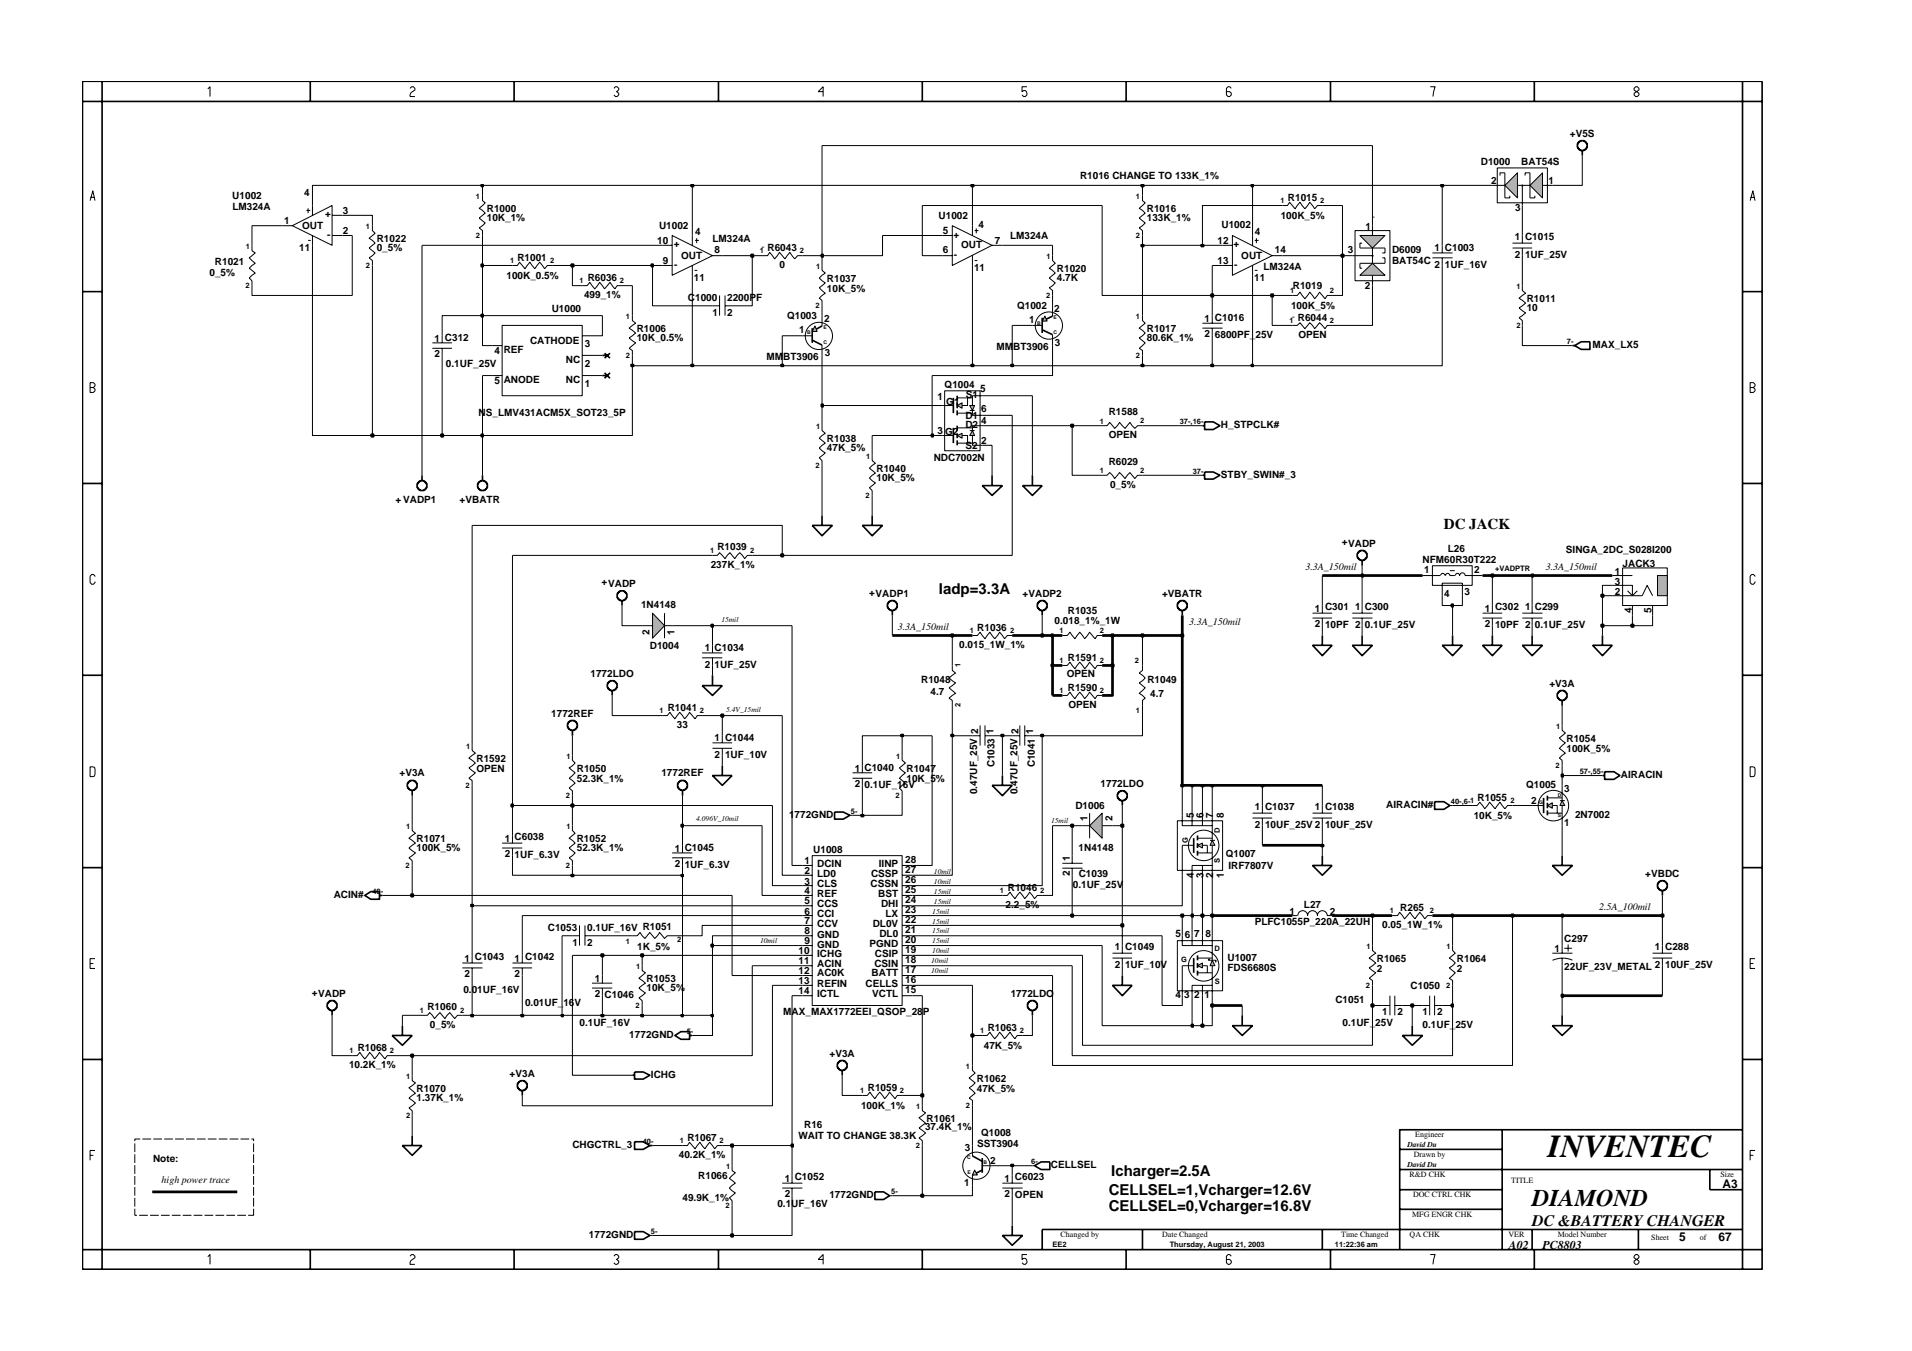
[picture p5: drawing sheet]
<svg xmlns="http://www.w3.org/2000/svg" width="297mm" height="210mm" viewBox="0 0 297 210" stroke-linecap="round" stroke-linejoin="round" font-family="sans-serif">
<defs><g id="words">
<text font-size="5" x="240.5" y="179.7">INVENTEC</text>
<text font-size="3.7" x="238" y="187.3">DIAMOND</text>
<text font-size="2.5" x="238" y="190.4">DC &amp;BATTERY CHANGER</text>
<g font-size="2.3">
<text x="224.3" y="82.2">DC JACK</text>
<text x="145.9" y="92.2">Iadp=3.3A</text>
<text x="172.3" y="185.6">CELLSEL=1,Vcharger=12.6V</text>
<text x="172.6" y="182.7">Icharger=2.5A</text>
<text x="172.3" y="188.2">CELLSEL=0,Vcharger=16.8V</text>
</g>
<g font-size="1.9">
<text x="267.6" y="184.6">A3</text>
<text x="234.4" y="194.1">A02</text>
<text x="239.6" y="194.1">PC8803</text>
<text x="260.9" y="192.9">5</text>
<text x="267" y="192.9">67</text>
</g>
<g font-size="1.6">
<text x="243.9" y="21.2">+V5S</text>
<text x="167.8" y="27.8">R1016 CHANGE TO 133K_1%</text>
<text x="230.1" y="25.6">D1000</text>
<text x="231.7" y="28.6">2</text>
<text x="236.3" y="25.6">BAT54S</text>
<text x="240.6" y="28.6">1</text>
<text x="36.1" y="31">U1002</text>
<text x="36.1" y="32.7">LM324A</text>
<text x="44.1" y="34.7">1</text>
<text x="46.9" y="35.6">OUT</text>
<text x="47.3" y="30.4">4</text>
<text x="50.5" y="33.8">+</text>
<text x="53.3" y="33.2">3</text>
<text x="75.6" y="32.9">R1000</text>
<text x="75.6" y="34.4">10K_1%</text>
<text x="102.4" y="35.6">U1002</text>
<text x="145.8" y="34">U1002</text>
<text x="152" y="35.4">4</text>
<text x="178.2" y="34.4">133K_1%</text>
<text x="178.2" y="32.9">R1016</text>
<text x="189.8" y="35.4">U1002</text>
<text x="199" y="34">100K_5%</text>
<text x="200.1" y="31.2">R1015</text>
<text x="212.1" y="35.7">1</text>
<text x="235.4" y="32.8">3</text>
<text x="33.4" y="41.2">R1021</text>
<text x="46.5" y="39">11</text>
<text x="50.8" y="37">-</text>
<text x="53.3" y="36.3">2</text>
<text x="58.5" y="39">0_5%</text>
<text x="58.5" y="37.6">R1022</text>
<text x="80.4" y="40.5">R1001</text>
<text x="102.1" y="37.9">10</text>
<text x="103" y="41">9</text>
<text x="104.7" y="38.4">+</text>
<text x="104.8" y="41.6">-</text>
<text x="105.8" y="40.2">OUT</text>
<text x="108" y="36.5">4</text>
<text x="110.7" y="37.6">LM324A</text>
<text x="111" y="39.4">8</text>
<text x="119.2" y="39">R6043</text>
<text x="121.1" y="41.7">0</text>
<text x="146.5" y="36.3">5</text>
<text x="146.5" y="39.4">6</text>
<text x="148.1" y="36.9">+</text>
<text x="148.2" y="40">-</text>
<text x="149.3" y="38.6">OUT</text>
<text x="154.5" y="37.9">7</text>
<text x="156.9" y="37.2">LM324A</text>
<text x="189.1" y="37.9">12</text>
<text x="189.1" y="41">13</text>
<text x="191.6" y="38.4">+</text>
<text x="191.7" y="41.6">-</text>
<text x="192.8" y="40.2">OUT</text>
<text x="194.9" y="36.5">4</text>
<text x="196.3" y="41.9">LM324A</text>
<text x="198.1" y="39.4">14</text>
<text x="209.4" y="39.3">3</text>
<text x="216.3" y="41">BAT54C</text>
<text x="216.3" y="39.4">D6009</text>
<text x="222.9" y="39">1 C1003</text>
<text x="222.9" y="41.7">2</text>
<text x="224.5" y="41.7">1UF_16V</text>
<text x="235.3" y="37.4">1 C1015</text>
<text x="235.3" y="40.1">2</text>
<text x="236.9" y="40.1">1UF_25V</text>
<text x="32.5" y="42.8">0_5%</text>
<text x="78.7" y="43.3">100K_0.5%</text>
<text x="90.7" y="46.3">499_1%</text>
<text x="91.3" y="43.6">R6036</text>
<text x="106.9" y="46.7">C1000</text>
<text x="107.8" y="43.7">11</text>
<text x="113" y="46.7">2200PF</text>
<text x="128.5" y="45.3">10K_5%</text>
<text x="128.5" y="43.8">R1037</text>
<text x="151.3" y="42.1">11</text>
<text x="164.2" y="42.3">R1020</text>
<text x="164.2" y="43.7">4.7K</text>
<text x="194.8" y="43.7">11</text>
<text x="200.6" y="47.9">100K_5%</text>
<text x="200.9" y="45">R1019</text>
<text x="212" y="45">2</text>
<text x="237.2" y="46.9">R1011</text>
<text x="67.5" y="53.1">1 C312</text>
<text x="82.3" y="53.5">CATHODE</text>
<text x="85.7" y="48.4">U1000</text>
<text x="90.9" y="53.9">3</text>
<text x="98.9" y="53">10K_0.5%</text>
<text x="98.9" y="51.6">R1006</text>
<text x="110.7" y="49">1</text>
<text x="113" y="49">2</text>
<text x="122.3" y="49.6">Q1003</text>
<text x="124.1" y="51.7">1</text>
<text x="128" y="50">2</text>
<text x="158" y="48">Q1002</text>
<text x="159.9" y="50.2">1</text>
<text x="163.8" y="48.4">2</text>
<text x="163.9" y="53.8">3</text>
<text x="178.2" y="51.6">R1017</text>
<text x="178.2" y="53">80.6K_1%</text>
<text x="187.1" y="50">1 C1016</text>
<text x="187.1" y="52.3">2</text>
<text x="188.8" y="52.5">6800PF_25V</text>
<text x="201.6" y="49.8">R6044</text>
<text x="201.7" y="52.5">OPEN</text>
<text x="237.2" y="48.4">10</text>
<text x="67.5" y="55.5">2</text>
<text x="69.3" y="57">0.1UF_25V</text>
<text x="76.8" y="59.7">5</text>
<text x="76.8" y="55">4</text>
<text x="78.3" y="59.5">ANODE</text>
<text x="78.3" y="54.9">REF</text>
<text x="87.9" y="59.5">NC</text>
<text x="87.9" y="56.4">NC</text>
<text x="90.9" y="57">2</text>
<text x="119.1" y="56">MMBT3906</text>
<text x="128.1" y="55.3">3</text>
<text x="154.8" y="54.5">MMBT3906</text>
<text x="247.4" y="54.1">MAX_LX5</text>
<text x="74.3" y="64.6">NS_LMV431ACM5X_SOT23_5P</text>
<text x="90.9" y="60.1">1</text>
<text x="145.7" y="62.2">1</text>
<text x="146.8" y="60.3">Q1004</text>
<text x="147" y="63">G1</text>
<text x="150" y="65.1">D1</text>
<text x="150.1" y="61.8">S1</text>
<text x="152.3" y="60.8">5</text>
<text x="152.4" y="64">6</text>
<text x="152.4" y="65.9">4</text>
<text x="172.2" y="64.5">R1588</text>
<text x="128.5" y="68.7">R1038</text>
<text x="128.5" y="70.1">47K_5%</text>
<text x="145.1" y="71.6">NDC7002N</text>
<text x="145.7" y="67.4">3</text>
<text x="146.8" y="67.6">G2</text>
<text x="150" y="66.5">D2</text>
<text x="150" y="69.8">S2</text>
<text x="152.4" y="69">2</text>
<text x="172.2" y="68.1">OPEN</text>
<text x="189.7" y="66.5">H_STPCLK#</text>
<text x="136.2" y="74.8">10K_5%</text>
<text x="136.2" y="73.3">R1040</text>
<text x="172.2" y="72.3">R6029</text>
<text x="172.5" y="75.9">0_5%</text>
<text x="189.7" y="74.2">STBY_SWIN#_3</text>
<text x="61.5" y="78.1">+VADP1</text>
<text x="71.4" y="78.1">+VBATR</text>
<text x="110.4" y="88.3">237K_1%</text>
<text x="111.4" y="85.5">R1039</text>
<text x="202.8" y="88.6">3.3A_150mil</text>
<text x="208.4" y="84.7">+VADP</text>
<text x="221" y="87.5">NFM60R30T222</text>
<text x="221.2" y="89">1</text>
<text x="224.9" y="85.7">L26</text>
<text x="229" y="89">2</text>
<text x="240.1" y="88.6">3.3A_150mil</text>
<text x="243.3" y="86">SINGA_2DC_S028I200</text>
<text x="250.9" y="89.3">1</text>
<text x="252.1" y="88.1">JACK3</text>
<text x="93.5" y="90.9">+VADP</text>
<text x="99.6" y="94.5">1N4148</text>
<text x="135" y="92.5">+VADP1</text>
<text x="158.9" y="92.7">+VADP2</text>
<text x="165.9" y="95.4">R1035</text>
<text x="180.5" y="92.7">+VBATR</text>
<text x="204.2" y="95.1">1 C301</text>
<text x="210.5" y="94.8">1 C300</text>
<text x="224.4" y="92.7">4</text>
<text x="227.5" y="92.5">3</text>
<text x="230.7" y="95.1">1 C302</text>
<text x="236.9" y="94.8">1 C299</text>
<text x="250.9" y="90.9">3</text>
<text x="250.9" y="92.5">2</text>
<text x="253.5" y="95.3" transform="rotate(-90 253.5 95.3)">4</text>
<text x="256.6" y="95.3" transform="rotate(-90 256.6 95.3)">5</text>
<text x="100.9" y="98.7" transform="rotate(-90 100.9 98.7)">2</text>
<text x="101" y="100.9">D1004</text>
<text x="104.8" y="98.7" transform="rotate(-90 104.8 98.7)">1</text>
<text x="109.5" y="101.1">1 C1034</text>
<text x="139.5" y="97.9">3.3A_150mil</text>
<text x="149" y="100.7">0.015_1W_1%</text>
<text x="151.8" y="98">R1036</text>
<text x="163.8" y="97">0.018_1%_1W</text>
<text x="184.8" y="97.1">3.3A_150mil</text>
<text x="204.2" y="97.4">2</text>
<text x="205.9" y="97.6">10PF 2</text>
<text x="212" y="97.6">0.1UF_25V</text>
<text x="230.7" y="97.4">2</text>
<text x="232.3" y="97.6">10PF 2</text>
<text x="238.4" y="97.6">0.1UF_25V</text>
<text x="91.7" y="105.1">1772LDO</text>
<text x="109.5" y="103.8">2</text>
<text x="111" y="103.8">1UF_25V</text>
<text x="143.1" y="106.1">R1048</text>
<text x="165.7" y="105.2">OPEN</text>
<text x="165.9" y="107.3">R1590</text>
<text x="165.9" y="102.6">R1591</text>
<text x="178.2" y="106.1">R1049</text>
<text x="240.7" y="106.7">+V3A</text>
<text x="85.6" y="111.3">1772REF</text>
<text x="103.7" y="110.4">R1041</text>
<text x="105.2" y="113.1">33</text>
<text x="144.6" y="108">4.7</text>
<text x="154.3" y="114" transform="rotate(-90 154.3 114)">1</text>
<text x="160.5" y="114" transform="rotate(-90 160.5 114)">1</text>
<text x="166" y="110">OPEN</text>
<text x="178.7" y="108.3">4.7</text>
<text x="74" y="118.4">R1592</text>
<text x="74" y="119.9">OPEN</text>
<text x="89.6" y="119.9">R1050</text>
<text x="111" y="115.1">1 C1044</text>
<text x="111" y="117.8">2</text>
<text x="112.6" y="117.8">1UF_10V</text>
<text x="132.8" y="119.9">1 C1040</text>
<text x="140.8" y="119.9">R1047</text>
<text x="154.5" y="119.2" transform="rotate(-90 154.5 119.2)">C1033</text>
<text x="160.8" y="119.2" transform="rotate(-90 160.8 119.2)">C1041</text>
<text x="243.4" y="115.2">R1054</text>
<text x="243.4" y="116.8">100K_5%</text>
<text x="62.1" y="120.6">+V3A</text>
<text x="89.6" y="121.4">52.3K_1%</text>
<text x="102.7" y="120.6">1772REF</text>
<text x="132.8" y="122.3">2</text>
<text x="134.3" y="122.4">0.1UF_16V</text>
<text x="140.8" y="121.4">10K_5%</text>
<text x="151.8" y="123.4" transform="rotate(-90 151.8 123.4)">0.47UF_25V 2</text>
<text x="158.1" y="123.4" transform="rotate(-90 158.1 123.4)">0.47UF_25V 2</text>
<text x="167.1" y="125.7">D1006</text>
<text x="171" y="122.3">1772LDO</text>
<text x="194.9" y="125.9">1 C1037</text>
<text x="204.2" y="125.9">1 C1038</text>
<text x="215.4" y="125.6">AIRACIN#</text>
<text x="229.6" y="124.4">R1055</text>
<text x="237.1" y="122.4">Q1005</text>
<text x="237.9" y="125">2</text>
<text x="243" y="123.1">3</text>
<text x="251.8" y="120.9">AIRACIN</text>
<text x="64.7" y="130.8">R1071</text>
<text x="78.4" y="130.8">1 C6038</text>
<text x="89.6" y="130.8">R1052</text>
<text x="122.6" y="127.1">1772GND</text>
<text x="168.9" y="127.5" transform="rotate(-90 168.9 127.5)">1</text>
<text x="172.8" y="127.5" transform="rotate(-90 172.8 127.5)">2</text>
<text x="185.4" y="127.1" transform="rotate(-90 185.4 127.1)">5</text>
<text x="187" y="127.1" transform="rotate(-90 187 127.1)">6</text>
<text x="188.5" y="127.1" transform="rotate(-90 188.5 127.1)">7</text>
<text x="190.1" y="127.1" transform="rotate(-90 190.1 127.1)">8</text>
<text x="194.9" y="128.6">2</text>
<text x="196.5" y="128.6">10UF_25V 2</text>
<text x="205.9" y="128.6">10UF_25V</text>
<text x="229" y="127.2">10K_5%</text>
<text x="243" y="128.4">1</text>
<text x="244.7" y="127.1">2N7002</text>
<text x="64.7" y="132.3">100K_5%</text>
<text x="78.4" y="133.1">2</text>
<text x="80" y="133.3">1UF_6.3V</text>
<text x="89.6" y="132.3">52.3K_1%</text>
<text x="104.8" y="132.3">1 C1045</text>
<text x="104.8" y="134.6">2</text>
<text x="106.4" y="134.9">1UF_6.3V</text>
<text x="125" y="137.4">3</text>
<text x="125" y="135.8">2</text>
<text x="125" y="134.3">1</text>
<text x="126.4" y="132.5">U1008</text>
<text x="126.9" y="136.2">LD0</text>
<text x="126.9" y="137.7">CLS</text>
<text x="126.9" y="134.7">DCIN</text>
<text x="135.2" y="137.7">CSSN</text>
<text x="135.3" y="136.2">CSSP</text>
<text x="136.5" y="134.7">IINP</text>
<text x="140.6" y="134.1">28</text>
<text x="140.6" y="137.1">26</text>
<text x="140.6" y="135.6">27</text>
<text x="166.2" y="136.1" transform="rotate(-90 166.2 136.1)">2</text>
<text x="166.2" y="133.8" transform="rotate(-90 166.2 133.8)">1</text>
<text x="166.7" y="137.9">0.1UF_25V</text>
<text x="167.6" y="132.2">1N4148</text>
<text x="167.6" y="136.2">C1039</text>
<text x="185.4" y="136.4" transform="rotate(-90 185.4 136.4)">4</text>
<text x="187" y="136.4" transform="rotate(-90 187 136.4)">3</text>
<text x="188.5" y="136.4" transform="rotate(-90 188.5 136.4)">2</text>
<text x="190.1" y="136.4" transform="rotate(-90 190.1 136.4)">1</text>
<text x="190.4" y="133.1">Q1007</text>
<text x="190.8" y="135.1">IRF7807V</text>
<text x="255.6" y="136.2">+VBDC</text>
<text x="51.8" y="139.5">ACIN#</text>
<text x="125" y="139">4</text>
<text x="125" y="142.1">6</text>
<text x="125" y="140.5">5</text>
<text x="125" y="143.6">7</text>
<text x="126.9" y="139.4">REF</text>
<text x="126.9" y="142.4">CCI</text>
<text x="126.9" y="140.9">CCS</text>
<text x="136.5" y="139.4">BST</text>
<text x="136.9" y="140.9">DHI</text>
<text x="137.6" y="142.4">LX</text>
<text x="140.6" y="143.4">22</text>
<text x="140.6" y="141.9">23</text>
<text x="140.6" y="138.7">25</text>
<text x="140.6" y="140.3">24</text>
<text x="156.2" y="141.1">2.2_5%</text>
<text x="156.6" y="138.4">R1046</text>
<text x="194.9" y="143.8">PLFC1055P_220A_22UH</text>
<text x="200.3" y="142.1">1</text>
<text x="202.6" y="141.1">L27</text>
<text x="206.6" y="142.1">2</text>
<text x="217.5" y="141.5">R265</text>
<text x="248.4" y="141.4">2.5A_100mil</text>
<text x="72.2" y="149.5">1 C1043</text>
<text x="80" y="149.5">1 C1042</text>
<text x="85.1" y="144.6">C1053</text>
<text x="88.9" y="146.9">1</text>
<text x="91.2" y="146.9">2</text>
<text x="91.2" y="144.6">0.1UF_16V R1051</text>
<text x="99" y="147.7">1K_5%</text>
<text x="124.1" y="148.3">10</text>
<text x="124.1" y="149.8">11</text>
<text x="125" y="145.1">8</text>
<text x="125" y="146.7">9</text>
<text x="126.9" y="148.7">ICHG</text>
<text x="126.9" y="144">CCV</text>
<text x="126.9" y="145.7">GND</text>
<text x="126.9" y="147.3">GND</text>
<text x="135.1" y="147.1">PGND</text>
<text x="135.6" y="144">DL0V</text>
<text x="135.9" y="148.7">CSIP</text>
<text x="136.6" y="145.5">DL0</text>
<text x="140.6" y="144.9">21</text>
<text x="140.6" y="146.5">20</text>
<text x="140.6" y="149.6">18</text>
<text x="140.6" y="148.1">19</text>
<text x="173.2" y="147.7">1 C1049</text>
<text x="182.6" y="145.5">5</text>
<text x="184.1" y="145.7">6</text>
<text x="185.5" y="145.5">7</text>
<text x="187.3" y="145.5">8</text>
<text x="190.7" y="149.2">U1007</text>
<text x="213.9" y="149.5">R1065</text>
<text x="214.7" y="144.2">0.05_1W_1%</text>
<text x="226.3" y="149.5">R1064</text>
<text x="241.5" y="147.8">1</text>
<text x="243" y="146.4">C297</text>
<text x="257.1" y="147.7">1 C288</text>
<text x="48.4" y="154.7">+VADP</text>
<text x="72" y="154.3">0.01UF_16V</text>
<text x="72.2" y="151.7">2</text>
<text x="80" y="151.7">2</text>
<text x="92.4" y="154.9">2</text>
<text x="92.4" y="152.5">1</text>
<text x="93.9" y="155">C1046</text>
<text x="100.4" y="154">10K_5%</text>
<text x="100.4" y="152.5">R1053</text>
<text x="124.1" y="154.4">14</text>
<text x="124.1" y="152.9">13</text>
<text x="124.1" y="151.4">12</text>
<text x="126.9" y="154.8">ICTL</text>
<text x="126.9" y="153.3">REFIN</text>
<text x="126.9" y="151.7">AC0K</text>
<text x="126.9" y="150.2">ACIN</text>
<text x="134.5" y="153.3">CELLS</text>
<text x="135.4" y="151.7">BATT</text>
<text x="135.5" y="154.8">VCTL</text>
<text x="135.8" y="150.2">CSIN</text>
<text x="140.6" y="154.2">15</text>
<text x="140.6" y="152.7">16</text>
<text x="140.6" y="151.2">17</text>
<text x="157" y="154.8">1772LDO</text>
<text x="173.2" y="150.4">2</text>
<text x="174.8" y="150.4">1UF_10V</text>
<text x="182.6" y="155.1">4</text>
<text x="184" y="155.1">3</text>
<text x="185.5" y="155.1">2</text>
<text x="187.1" y="155.1">1</text>
<text x="190.7" y="150.9">FDS6680S</text>
<text x="207.5" y="155.8">C1051</text>
<text x="213.9" y="151">2</text>
<text x="219.1" y="153.6">C1050</text>
<text x="226.3" y="151">2</text>
<text x="243" y="150.6">22UF_23V_METAL 2</text>
<text x="258.7" y="150.4">10UF_25V</text>
<text x="66.4" y="157">R1060</text>
<text x="66.8" y="159.8">0_5%</text>
<text x="81.6" y="156.2">0.01UF_16V</text>
<text x="90" y="159.4">0.1UF_16V</text>
<text x="97.8" y="161.3">1772GND</text>
<text x="121.7" y="157.7">MAX_MAX1772EEI_QSOP_28P</text>
<text x="153.4" y="160.1">R1063</text>
<text x="208.6" y="159.5">0.1UF_25V</text>
<text x="214.7" y="157.7">1</text>
<text x="217.1" y="157.7">2</text>
<text x="221" y="159.7">0.1UF_25V</text>
<text x="221" y="157.7">1</text>
<text x="223.3" y="157.7">2</text>
<text x="54.2" y="166">10.2K_1%</text>
<text x="55.6" y="163.3">R1068</text>
<text x="79.2" y="167.3">+V3A</text>
<text x="101.1" y="167.5">ICHG</text>
<text x="128.9" y="164.2">+V3A</text>
<text x="152.8" y="162.9">47K_5%</text>
<text x="64.7" y="171.1">1.37K_1%</text>
<text x="64.7" y="169.6">R1070</text>
<text x="133.8" y="172.2">100K_1%</text>
<text x="134.8" y="169.4">R1059</text>
<text x="151.8" y="168.1">R1062</text>
<text x="151.8" y="169.6">47K_5%</text>
<text x="88.9" y="178.4">CHGCTRL_3</text>
<text x="105.5" y="179.9">40.2K_1%</text>
<text x="106.8" y="177.2">R1067</text>
<text x="124.1" y="177">WAIT TO CHANGE 38.3K</text>
<text x="124.9" y="175.3">R16</text>
<text x="143.7" y="175.6">37.4K_1%</text>
<text x="144" y="174.3">R1061</text>
<text x="149.9" y="178.8">3</text>
<text x="151.8" y="178.2">SST3904</text>
<text x="152.4" y="176.5">Q1008</text>
<text x="23.8" y="180.5">Note:</text>
<text x="25.1" y="183.8">high power trace</text>
<text x="108.5" y="183.2">R1066</text>
<text x="121.9" y="183.6">1 C1052</text>
<text x="121.9" y="185.9">2</text>
<text x="149.8" y="184.2">1</text>
<text x="153.9" y="180.8">2</text>
<text x="156.1" y="183.6">1 C6023</text>
<text x="156.1" y="185.9">2</text>
<text x="163.3" y="181.4">CELLSEL</text>
<text x="106" y="186.5">49.9K_1%</text>
<text x="120.8" y="187.5">0.1UF_16V</text>
<text x="128.8" y="186.1">1772GND</text>
<text x="157.7" y="186.1">OPEN</text>
<text x="91.5" y="192.4">1772GND</text>
</g>
<g font-size="1.2">
<text x="56.8" y="35.6">1</text>
<text x="73.9" y="30.9">1</text>
<text x="176.5" y="30.9">1</text>
<text x="198.9" y="31.6">1</text>
<text x="205.1" y="31.5">2</text>
<text x="38.2" y="38.7">1</text>
<text x="56.8" y="41.7">2</text>
<text x="73.9" y="37">2</text>
<text x="79.3" y="40.9">1</text>
<text x="85.5" y="40.9">2</text>
<text x="118.1" y="39.3">1</text>
<text x="124.2" y="39.3">2</text>
<text x="126.8" y="41.8">1</text>
<text x="162.6" y="40.2">1</text>
<text x="176.5" y="37">2</text>
<text x="38.1" y="44.7">2</text>
<text x="90" y="44">1</text>
<text x="96.3" y="44">2</text>
<text x="126.7" y="47.9">2</text>
<text x="162.5" y="46.3">2</text>
<text x="200.4" y="45.6">1</text>
<text x="206.6" y="45.6">2</text>
<text x="235.6" y="44.9">1</text>
<text x="97.2" y="49.5">1</text>
<text x="176.5" y="49.5">1</text>
<text x="200.3" y="50.2">1</text>
<text x="206.6" y="50.2">2</text>
<text x="235.6" y="51">2</text>
<text x="243.4" y="53.5">7-</text>
<text x="97.2" y="55.6">2</text>
<text x="176.5" y="55.6">2</text>
<text x="170.9" y="65.8">1</text>
<text x="177.2" y="65.7">2</text>
<text x="183.3" y="65.9">37-,16-</text>
<text x="126.8" y="66.6">1</text>
<text x="134.6" y="71.3">1</text>
<text x="126.7" y="72.7">2</text>
<text x="134.5" y="77.4">2</text>
<text x="170.9" y="73.5">1</text>
<text x="177.2" y="73.5">2</text>
<text x="185.3" y="73.7">37-</text>
<text x="110.3" y="86">1</text>
<text x="116.5" y="86">2</text>
<text x="232.3" y="88.7">+VADPTR</text>
<text x="112.1" y="96.6">15mil</text>
<text x="150.7" y="98.4">1</text>
<text x="156.9" y="98.4">2</text>
<text x="164.6" y="98.4">1</text>
<text x="170.9" y="98.4">2</text>
<text x="149.2" y="103.7" transform="rotate(-90 149.2 103.7)">1</text>
<text x="164.6" y="107.7">1</text>
<text x="164.6" y="103.1">1</text>
<text x="170.9" y="107.7">2</text>
<text x="170.9" y="103.1">2</text>
<text x="176.3" y="103.1">2</text>
<text x="102.5" y="110.8">1</text>
<text x="108.7" y="110.8">2</text>
<text x="112.8" y="110.6">5.4V_15mil</text>
<text x="149.2" y="109.9" transform="rotate(-90 149.2 109.9)">2</text>
<text x="176.5" y="110.9">1</text>
<text x="241.8" y="113.3">1</text>
<text x="72.4" y="116.3">1</text>
<text x="88" y="118">1</text>
<text x="139.2" y="118">1</text>
<text x="241.7" y="119.3">2</text>
<text x="72.3" y="122.4">2</text>
<text x="87.9" y="124">2</text>
<text x="139.1" y="124">2</text>
<text x="225.4" y="125">40-,6-1</text>
<text x="234.6" y="124.7">2</text>
<text x="245.4" y="120.3">57-,55-</text>
<text x="63.1" y="128.8">1</text>
<text x="88" y="128.8">1</text>
<text x="108.2" y="127.5">4.096V_10mil</text>
<text x="132.2" y="126.5">5-</text>
<text x="163.3" y="127.9">15mil</text>
<text x="184.5" y="131" transform="rotate(-90 184.5 131)">G</text>
<text x="189.5" y="129.5" transform="rotate(-90 189.5 129.5)">D</text>
<text x="63" y="134.9">2</text>
<text x="87.9" y="134.9">2</text>
<text x="145.1" y="135.9">10mil</text>
<text x="145.1" y="137.4">10mil</text>
<text x="189.5" y="134.1" transform="rotate(-90 189.5 134.1)">S</text>
<text x="57.9" y="139">40-</text>
<text x="144.8" y="142">15mil</text>
<text x="144.8" y="143.6">15mil</text>
<text x="145.1" y="138.9">15mil</text>
<text x="145.1" y="140.5">15mil</text>
<text x="155.3" y="138.8">1</text>
<text x="161.6" y="138.8">2</text>
<text x="215.9" y="141.8">1</text>
<text x="222.1" y="141.8">2</text>
<text x="97.2" y="146.7">1</text>
<text x="105.2" y="146.3">2</text>
<text x="118.1" y="146.5">10mil</text>
<text x="144.7" y="149.6">10mil</text>
<text x="144.8" y="144.9">15mil</text>
<text x="144.8" y="148.1">10mil</text>
<text x="144.8" y="146.5">15mil</text>
<text x="183.5" y="149.5">G</text>
<text x="188.7" y="147.8">D</text>
<text x="212.3" y="147.4">1</text>
<text x="224.7" y="147.4">1</text>
<text x="98.8" y="150.6">1</text>
<text x="144.7" y="151.2">10mil</text>
<text x="188.7" y="152.9">S</text>
<text x="212.2" y="153.5">2</text>
<text x="224.6" y="153.5">2</text>
<text x="65.2" y="157.4">1</text>
<text x="71.5" y="157.4">2</text>
<text x="98.7" y="156.6">2</text>
<text x="106.7" y="160.7">5-</text>
<text x="152.3" y="160.5">1</text>
<text x="158.4" y="160.5">2</text>
<text x="54.3" y="163.6">1</text>
<text x="60.6" y="163.6">2</text>
<text x="63.1" y="167.7">1</text>
<text x="150.1" y="166">1</text>
<text x="63.1" y="173.7">2</text>
<text x="133.6" y="169.9">1</text>
<text x="139.8" y="169.9">2</text>
<text x="142.4" y="172.3">1</text>
<text x="150.1" y="172.1">2</text>
<text x="99.9" y="177.8">40-</text>
<text x="105.6" y="177.6">1</text>
<text x="111.8" y="177.6">2</text>
<text x="142.3" y="178.4">2</text>
<text x="218.6" y="178.2">David Du</text>
<text x="219.6" y="179.8">Drawn by</text>
<text x="219.9" y="176.7">Engineer</text>
<text x="112.8" y="181.6">1</text>
<text x="138.5" y="185.5">5-</text>
<text x="160.2" y="180.9">6-</text>
<text x="218.6" y="181.3">David Du</text>
<text x="219" y="182.9">R&amp;D CHK</text>
<text x="234.8" y="183.8">TITLE</text>
<text x="267.3" y="182.9">Size</text>
<text x="101.1" y="191.8">5-</text>
<text x="112.7" y="187.7">2</text>
<text x="219.4" y="189.2">MFG ENGR CHK</text>
<text x="219.5" y="186">DOC CTRL CHK</text>
<text x="163.5" y="193.7">EE2</text>
<text x="164.8" y="192.2">Changed by</text>
<text x="180.6" y="192.2">Date Changed</text>
<text x="181.7" y="193.7">Thursday, August 21, 2003</text>
<text x="207.4" y="193.7">11:22:36 am</text>
<text x="208.4" y="192.2">Time Changed</text>
<text x="219" y="192.2">QA CHK</text>
<text x="234.3" y="192.2">VER</text>
<text x="242" y="192.2">Model Number</text>
<text x="256.5" y="192.7">Sheet</text>
<text x="264.1" y="192.7">of</text>
</g>
<g font-size=".8">
<text x="125.4" y="51.9">B</text>
<text x="128" y="53.5">C</text>
<text x="128" y="51.2">E</text>
<text x="161.1" y="50.4">B</text>
<text x="163.7" y="51.9">C</text>
<text x="163.7" y="49.6">E</text>
<text x="239.1" y="124.9">G</text>
<text x="242" y="123.8">D</text>
<text x="242" y="127">S</text>
<text x="150.3" y="180.1">C</text>
<text x="150.3" y="182.4">E</text>
<text x="152.8" y="180.9">B</text>
</g>
<g font-size=".3">
<text x="213.2" y="33.9">$V</text>
<text x="118.4" y="38.5">$V</text>
<text x="200.8" y="49.4">$V</text>
</g>
</g></defs>
<g fill="none" stroke="#000" stroke-width=".25">
<path d="M93.6 58.3h.7M93.9 57.9l.9 .9M94.8 57.9l-.9 .9M138 93.6l.2-.1a.55 .55 0 0 1 .9 .1l.3 .2v.5l-.5 .5h-.5l-.4-.3-.1-.7zM138.6 94.8v.8M183.1 93.6l.1-.1a.55 .55 0 0 1 1 .1l.2 .2v.5l-.5 .5h-.5l-.4-.3-.1-.7zM183.7 94.8v.8M231.8 98.7v1.6M230.3 100.3h3.1l-1.6 1.6zM154.1 122h3.2l-1.6 1.6zM155.7 120.5v1.5M203.9 134.5h3.1l-1.6 1.5z"/>
<path d="M205.4 132.9v1.6M257.8 136.9l.7-.1 .4 .4 .1 .7-.3 .4-.7 .1-.4-.4-.1-.7zM258.3 138.4v.7M62.5 159.4v1.5M185.4 148.9v2.2M60.9 160.9h3.1l-1.5 1.5zM98.2 167.1h.4M98.6 166.6h1.3l1.1 .5-1.1 .6h-1.3zM104.8 160.9l1-.6h1.3v1.2h-1.3zM107.1 160.9h.5"/>
</g>
<g fill="none" stroke="#000" stroke-width=".16">
<path d="M235 37.8h3M235 38.5h3M236.5 36.6v1.2M236.5 38.5v1.2M90.5 44.4h.7l.4-.5 .8 1 .8-1 .7 1 .9-1 .7 1 .4-.5h.7M203.9 95.3h3.1M203.9 96h3.1M205.4 94.1v1.2M205.4 96v1.2M78 131h3.1M78 131.8h3.1M79.6 129.8v1.2"/>
<path d="M79.6 131.8v1.1M203.9 126.3h3.1M203.9 127.1h3.1M205.4 125.2v1.1M205.4 127.1v1.2M79.6 149.6h3.1M79.6 150.4h3.1M81.1 148.4v1.2M81.1 150.4v1.2M98.2 145.4h.8l.4-.5 .8 .9 .8-.9 .7 .9 .8-.9 .7 .9 .5-.4h.7M172.8 148.1h3.1M172.8 148.9h3.1"/>
<path d="M174.4 146.9v1.2M174.4 148.9v1.1M183.7 150h1.7M216.3 142.3h.8l.4-.6 .7 1.1 .9-1.1 .7 1.1 .8-1.1 .7 1.1 .5-.5h.7M106 178h.8l.3-.5 .9 1 .7-1 .8 1 .8-1 .7 1 .4-.5h.8M143.3 171.8v.8l.5 .3-1 .8 1 .8-1 .8 1 .7-1 .8 .5 .4v.8"/>
</g>
<path d="M188.3 149.2l.5 .8h-.8z" fill-rule="evenodd" fill="#b3b3b3" stroke="#000" stroke-width=".16"/>
<path d="M188 149.2h.8" fill="none" stroke="#000" stroke-width=".16"/>
<path d="M186 150l.8-.4v.8z" fill-rule="evenodd" fill="#b3b3b3" stroke="#000" stroke-width=".16"/>
<path d="M126.2 51v2.3M126.2 52.8l1.5 .8M127.7 50.6l-1.5 .9M241.2 134.5h3.1l-1.6 1.5zM242.7 132.9v1.6M186 148.4v.8M186 149.6v.8M186 150.8v.8" fill="none" stroke="#000" stroke-width=".25"/>
<g fill="none" stroke="#000" stroke-width=".16">
<path d="M124.7 52.2h1.5M127.7 49v1.6M127.7 53.6v1.6M99.8 150v.8l.5 .3-1 .9 1 .8-1 .7 1 .8-1 .7 .5 .5v.7M182.9 146.1h7v7.8h-7zM183.7 145.4v1.5h4.6M183.7 150v4.7M185.2 145.4v1.5M186 151.1h2.3M186 148.9h2.3M186.8 150h.8v1.1M186.8 145.4v1.5"/>
<path d="M186.8 153.1v1.6M188 149h-.3v.2h.3M188.3 145.4v3.8M188.3 150v4.7M188.3 153.1h-3.1v1.6M188.8 149.2h.1v.3h-.1"/>
<circle cx="127.2" cy="52.2" r="2.12"/>
<circle cx="187" cy="150.1" r="2.37"/>
</g>
<path d="M126.6 50.6l.3 .9h-.7z" fill-rule="evenodd" fill="#b3b3b3" stroke="#000" stroke-width=".16"/>
<path d="M134 81.6h3.1l-1.6 1.6zM135.5 80.1v1.5M161.3 93.6l.2-.1a.55 .55 0 0 1 .9 .1l.3 .2v.5l-.5 .5h-.5l-.5-.3-.1-.7zM161.9 94.8v.8M238 98.7v1.6M236.5 100.3h3.1l-1.6 1.6zM105.5 121.4h.1a.55 .55 0 0 1 .9 .1l.3 .3-.1 .6-.4 .4h-.5l-.5-.5v-.5zM106 122.9v.7M129.7 126.2h1.3l1 .5-1 .6h-1.3zM172.8 153.1h3.1l-1.5 1.6zM174.4 151.6v1.5" fill="none" stroke="#000" stroke-width=".25"/>
<g fill="none" stroke="#000" stroke-width=".16">
<path d="M102.9 38.1h1.5M104.4 36.6l6.3 3.1-6.3 3.1zM107.6 36.6v1.5M108 37.4h.6M108.2 37v.8M110.7 39.7h1.5M102.9 41.2h1.5M107.6 41.2v1.6M107.9 42h.4M165 98.7h.8l.4-.5 .8 1 .8-1 .7 1 .8-1 .8 1 .4-.5h.7M210.1 95.3h3.1M210.1 96h3.1"/>
<path d="M211.6 94.1v1.2M211.6 96v1.2M252.1 88.2h6.9v5.9h-6.9zM252.8 91.8l.8 .8 .8-.8M255.1 92.6l.8-1.7 .8 1.7M88.9 117.4v.7l.5 .4-1 .8 1 .8-1 .8 1 .8-1 .7 .5 .5v.7M110.7 115.4h3M110.7 116.3h3M112.2 114.3v1.1M112.2 116.3v1.1M177.5 103.4v.8l-.5 .4 .9 .7-.9 .8 .9 .8-.9 .8 .9 .8-.4 .3v.9M88.9 128.3v.7l.5 .5-1 .7 1 .8-1 .8 1 .7-1 .8 .5 .4v.8"/>
<path d="M132 126.7h.4M155.7 139.1h.8l.4-.5 .8 1 .7-1 .8 1 .8-1 .7 1 .4-.5h.8M194.6 126.3h3M194.6 127.1h3M196.1 125.2v1.1M196.1 127.1v1.2M71.8 149.6h3.2M71.8 150.4h3.2M73.3 148.4v1.2M73.3 150.4v1.2M88.9 145.4h1.1M90 143.8v3.1"/>
<path d="M90.9 145.4h1.1M90.9 143.8v3.1M225.7 146.9v.8l.4 .4-.9 .8 .9 .7-.9 .8 .9 .7-.9 .9 .5 .3v.8"/>
</g>
<path d="M257.5 89.4h1.5v3.2h-1.5z" fill-rule="evenodd" fill="#b3b3b3" stroke="#000" stroke-width=".16"/>
<g fill="none" stroke="#000" stroke-width=".16">
<path d="M98.2 49v.8l.5 .4-1 .8 1 .7-1 .8 1 .8-1 .8 .5 .4v.7M110.7 47.5h1.1M111.8 45.9v3.1M112.6 47.5h1.1M112.6 45.9v3.1M200.8 45.9h.7l.5-.5 .7 1 .8-1 .7 1 .8-1 .9 1 .3-.5h.8M171.2 66.1h.8l.4-.5 .8 1 .7-1 .9 1 .7-1 .8 1 .4-.5h.8M110.7 86.3h.7l.4-.4 .8 .9 .8-.9 .8 .9 .7-.9 .8 .9 .4-.5h.8M230.3 95.3h3.1M230.3 96h3.1M231.8 94.1v1.2M231.8 96v1.2"/>
<path d="M236.5 95.3h3.1M236.5 96h3.1M238 94.1v1.2M238 96v1.2M250.5 92.6h4.6M250.5 89.4h3.1M250.5 90.9h3.1v1.7M253.6 94.1v1.5M256.7 94.1v1.5M73.3 115.8v.8l.6 .4-1.1 .8 1.1 .7-1.1 .8 1.1 .8-1.1 .8 .5 .4v.7M109.1 101.4h3.1M109.1 102.2h3.1"/>
<path d="M110.7 100.3v1.1M110.7 102.2v1.2M147.9 103.4v.8l.5 .4-1 .7 1 .8-1 .8 1 .8-1 .8 .5 .3v.9M165 108h.8l.4-.5 .8 1.1 .8-1.1 .7 1.1 .8-1.1 .8 1.1 .4-.6h.7M225.2 125.2h.5M228.7 125.2h.8l.4-.6 .8 1.1 .7-1.1 .9 1.1 .7-1.1 .8 1.1 .4-.5h.8M238 125.2h1.8M214.7 156.2h1.2M215.9 154.7v3M216.7 156.2h1.2M216.7 154.7v3M256.7 148.1h3.1"/>
<path d="M256.7 148.9h3.1M258.3 146.9v1.2M258.3 148.9v1.1M54.7 164h.8l.4-.5 .8 1 .7-1 .8 1 .8-1 .8 1 .3-.5h.8M151.1 165.5v.8l.4 .4-.9 .8 .9 .7-.9 .8 .9 .9-.9 .7 .5 .4v.8M152.6 160.9h.8l.4-.5 .7 1 .8-1 .8 1 .8-1 .8 1 .3-.5h.9"/>
</g>
<g fill="none" stroke="#000" stroke-width=".25">
<path d="M245.1 22.2l.3-.2a.55 .55 0 0 1 .9 .1l.3 .3v.5l-.5 .5h-.5l-.5-.4v-.1zM245.8 23.4v.7M64.9 75l.2-.1a.55 .55 0 0 1 1 0l.2 .3v.5l-.5 .5h-.5l-.4-.3-.1-.2zM65.6 73.8v.9M94.5 106l.2-.1a.55 .55 0 0 1 .9 .1l.3 .3v.5l-.5 .5h-.5l-.5-.4-.1-.6zM95.1 107.3v.7M112.2 119v1.5M242.3 107.4l.6-.1 .5 .3v.7l-.3 .4-.7 .1-.4-.3-.1-.7zM242.7 108.8v.9M249.3 119.9h1.4l1 .6-1 .6h-1.4zM56.7 139.1l.9-.6h1.4v1.2h-1.4zM59 139.1h.4"/>
<path d="M110.7 120.5h3l-1.5 1.5zM222.9 124.6h1.4l.9 .6-.9 .5h-1.4zM239.8 124v2.3M248.9 120.5h.4M51.2 155.5h.6l.5 .3 .1 .7-.4 .4-.7 .1-.4-.4-.1-.6zM51.6 157v.7M62.5 178h3.1l-1.6 1.5zM64 176.5v1.5M130.2 165.1l.2-.2a.55 .55 0 0 1 .9 .1l.3 .3v.5l-.5 .5h-.5l-.4-.3-.1-.2zM130.8 166.3v.8"/>
</g>
<path d="M242.7 124.4l.4 .8h-.8z" fill-rule="evenodd" fill="#b3b3b3" stroke="#000" stroke-width=".16"/>
<path d="M242.3 124.4h.8" fill="none" stroke="#000" stroke-width=".16"/>
<path d="M240.4 125.2l.8-.5v.9z" fill-rule="evenodd" fill="#b3b3b3" stroke="#000" stroke-width=".16"/>
<g fill="none" stroke="#000" stroke-width=".25">
<path d="M93.6 55.2h.7M93.9 54.9l.9 .7M94.8 54.9l-.9 .7M74.3 75l.2-.1a.55 .55 0 0 1 1 0l.2 .3v.5l-.5 .5h-.5l-.4-.3-.1-.2zM75 73.8v.9M186.8 66.1h.3M187.1 65.5h1.4l1 .6-1 .6h-1.4zM211.2 85.6l.7-.1 .4 .4 .1 .6-.4 .5-.6 .1-.5-.4-.1-.7zM211.6 87.1v.8M225.7 98.7v1.6M248.9 98.7v1.6M224.1 100.3h3.1l-1.5 1.6z"/>
<path d="M247.4 100.3h3.1l-1.6 1.6zM185.4 130.2v2.3M240.4 123.6v.8M240.4 124.7v.9M240.4 125.9v.8M241.2 159.4h3.1l-1.6 1.5zM242.7 157.7v1.7M80.7 168l.7-.1 .4 .3 .1 .7-.3 .4-.7 .1-.4-.3-.1-.7zM81.1 169.4v.8M98.6 191.4h1.3l1.1 .6-1.1 .5h-1.3zM155.7 192h3.2l-1.6 1.5zM157.3 190.4v1.6"/>
</g>
<g fill="none" stroke="#000" stroke-width=".16">
<path d="M146.4 36.6h1.5M146.4 39.7h1.5M147.9 35.1l6.2 3-6.2 3.1zM151.1 35.1v1.5M151.1 39.7v1.5M151.4 35.8h.6M151.7 35.5v.8M154.1 38.1h1.6M177.5 30.4v.8l.4 .3-.9 .9 .9 .7-.9 .8 .9 .7-.9 .8 .5 .4v.8M76.5 58.3h1.5M76.5 53.7h1.5M78 50.6h12.5v10.9h-12.5z"/>
<path d="M90.5 58.3h1.5M90.5 52.2h1.5M90.5 55.2h1.5M127.7 41.2v.8l.5 .4-.9 .8 .9 .8-.9 .7 .9 .9-.9 .7 .4 .4v.8M151.4 40.5h.4M177.5 49v.8l.4 .4-.9 .8 .9 .7-.9 .8 .9 .8-.9 .8 .5 .4v.7M151.1 98.7h.7l.5-.5 .7 1 .8-1 .7 1 .8-1 .8 1 .4-.5h.8M134 119v1.1M151.1 114.3h1.2M152.3 112.7v3.1M153 114.3h1.1M153 112.7v3.1"/>
<path d="M132.4 120.1h3.1M132.4 120.9h3.1M134 120.9v1.1M183.7 131.3h1.7M240.4 126.3h2.3M240.4 124h2.3M241.2 125.2h.7v1.1M242.7 122v2.4M242.7 125.2v3.1M101 192h.4M121.5 183.8h3.2M121.5 184.6h3.2"/>
<path d="M123 182.6v1.2M123 184.6v1.2M155.7 183.8h3.2M155.7 184.6h3.2M157.3 182.6v1.2M157.3 184.6v1.2"/>
<circle cx="241.3" cy="125.2" r="2.37"/>
</g>
<path d="M188.3 130.6l.5 .7h-.8z" fill-rule="evenodd" fill="#b3b3b3" stroke="#000" stroke-width=".16"/>
<path d="M188 130.6h.8" fill="none" stroke="#000" stroke-width=".16"/>
<path d="M186 131.3l.8-.3v.8z" fill-rule="evenodd" fill="#b3b3b3" stroke="#000" stroke-width=".16"/>
<path d="M152.6 75.5h3.1l-1.6 1.5zM154.1 73.8v1.7M63.4 121.6l.2-.2a.55 .55 0 0 1 .9 .1l.3 .3v.5l-.5 .5h-.5l-.4-.4-.1-.1zM64 122.9v.7M186 129.8v.8M186 131v.8M186 132.2v.7M98.6 177.4h1.3l1.1 .6-1.1 .6h-1.3zM101 178h.4" fill="none" stroke="#000" stroke-width=".25"/>
<g fill="none" stroke="#000" stroke-width=".16">
<path d="M75 30.4v.8l.4 .3-.9 .9 .9 .7-.9 .8 .9 .7-.9 .8 .5 .4v.8M163.5 39.7v.8l.4 .4-.9 .8 .9 .7-.9 .8 .9 .8-.9 .7 .5 .4v.8M236.5 44.4v.7l.5 .5-1 .7 1 .8-1 .8 1 .7-1 .8 .5 .4v.8M64 128.3v.7l.5 .5-1 .7 1 .8-1 .8 1 .7-1 .8 .5 .4v.8M182.9 127.5h7v7.7h-7zM183.7 126.7v1.6h4.6M183.7 131.3v4.7M185.2 126.7v1.6M186 132.5h2.3M186 130.2h2.3M186.8 131.3h.8v1.2M186.8 126.7v1.6"/>
<path d="M186.8 134.5v1.5M188.3 126.7v3.9M188.3 131.3v4.7M188.3 134.5h-3.1v1.5"/>
<circle cx="187" cy="131.4" r="2.37"/>
</g>
<path d="M235.7 26.9v3.8l-1.9-1.9z" fill-rule="evenodd" fill="#b3b3b3" stroke="#000" stroke-width=".16"/>
<path d="M231.8 28.8h2M233.8 26.9v3.8M235.7 28.8h.8" fill="none" stroke="#000" stroke-width=".16"/>
<path d="M239.6 26.9v3.8l-1.9-1.9z" fill-rule="evenodd" fill="#b3b3b3" stroke="#000" stroke-width=".16"/>
<path d="M232.6 26.1h7.8v5.4h-7.8zM237.7 28.8h-1.2v3.1M237.7 26.9v3.8M239.6 28.8h1.6" fill="none" stroke="#000" stroke-width=".16"/>
<circle cx="236.5" cy="28.8" r=".08" fill="#b3b3b3" stroke="#000" stroke-width=".16"/>
<g fill="none" stroke="#000" stroke-width=".16">
<path d="M39.1 38.1v.9l.6 .3-1 .8 1 .8-1 .8 1 .7-1 .8 .4 .4v.8M43.9 35.1h1.5M45.4 35.1l6.2-3.2v6.2zM47.6 32.7h.6M47.9 37.4h.4M47.9 32.4v.7M48.5 31.9v1.6M48.5 36.6v1.5M51.6 33.5h1.6M51.6 36.6h1.6M57.9 35.1v.7l.4 .5-1 .7 1 .8-1 .7 1 .8-1 .8 .6 .4v.7M189.9 38.1h1.6"/>
<path d="M191.5 36.6l6.1 3.1-6.1 3.1zM194.6 36.6v1.5M194.9 37.4h.6M195.2 37v.8M197.6 39.7h1.6M199.2 31.9h.8l.3-.5 .9 1 .8-1 .7 1 .8-1 .7 1 .5-.5h.7M233.8 26.9h-.8v.4M234.6 30.4v.3h-.8M237.7 26.9h-.8v.4M238.4 30.4v.3h-.7M79.6 41.2h.8l.3-.5 .9 1.1 .7-1.1 .8 1.1 .7-1.1 .8 1.1 .4-.6h.8M189.9 41.2h1.6"/>
<path d="M194.6 41.2v1.6M194.9 42h.5M135.5 70.8v.8l.5 .4-.9 .7 .9 .8-.9 .8 .9 .7-.9 .8 .4 .4v.8M171.2 73.8h.8l.4-.4 .8 1 .7-1 .9 1 .7-1 .8 1 .4-.6h.8M99.8 97.2h1.6M103.2 97.2h1.2M103.2 95.3v3.9M200.8 142.3h.7M201.6 142.3a.76 .76 0 0 1 .8-.8 .76 .76 0 0 1 .7 .8 .76 .76 0 0 1 .8-.8 .76 .76 0 0 1 .8 .8 .76 .76 0 0 1 .7-.8 .76 .76 0 0 1 .8 .8h.8M213.2 146.9v.8l.5 .4-1 .8 1 .7-1 .8 1 .7-1 .9 .5 .3v.8M160.4 181.1h.3"/>
</g>
<g fill="none" stroke="#000" stroke-width=".25">
<path d="M244.3 53.7h.3M244.6 53.7l1-.6h1.4v1.2h-1.4zM186.8 73.8h.3M187.1 73.3h1.4l1 .5-1 .6h-1.4zM88.3 112.3l.2-.2a.55 .55 0 0 1 .9 .1l.3 .3v.5l-.5 .5h-.5l-.4-.4-.1-.1zM88.9 113.5v.8M173.8 123h.1a.55 .55 0 0 1 1 .1l.2 .3-.1 .7-.4 .3h-.5l-.5-.5v-.5zM174.4 124.4v.8M159.8 155.7l.2-.1a.55 .55 0 0 1 .9 .1l.2 .3v.5l-.5 .5h-.5l-.4-.4-.1-.6zM160.4 157v.7M219.4 159.4v1.5M217.9 160.9h3.1l-1.6 1.5z"/>
<path d="M160.7 181.1l1-.6h1.4v1.2h-1.4z"/>
</g>
<path d="M101.4 95.3l1.8 1.9-1.8 2z" fill-rule="evenodd" fill="#b3b3b3" stroke="#000" stroke-width=".16"/>
<path d="M168.2 128.3h1.1M169.3 126.3v3.9M171.2 128.3h1.6" fill="none" stroke="#000" stroke-width=".16"/>
<path d="M171.2 126.3v3.9l-1.9-1.9z" fill-rule="evenodd" fill="#b3b3b3" stroke="#000" stroke-width=".16"/>
<g fill="none" stroke="#000" stroke-width=".16">
<path d="M222.5 39.3h3.2M224.1 38.1v1.2M67.2 53.3h3M67.2 54.1h3M68.7 52.2v1.1M68.7 54.1v1.1M186.8 50.2h3.1M186.8 51h3.1M188.3 49v1.2M188.3 51v1.2M222.5 40.1h3.2M224.1 40.1v1.1"/>
<path d="M127.7 66.1v.8l.5 .4-.9 .8 .9 .7-.9 .8 .9 .8-.9 .7 .4 .5v.7M146.4 67.7h1.7M221 89.4h2.7M222.5 87.9h6.2v3h-6.2zM223.8 89.4a.34 .34 0 0 1 .3-.3 .34 .34 0 0 1 .4 .3M224.1 92.6v-2h3.1v2M224.6 89.4a.34 .34 0 0 1 .3-.3 .34 .34 0 0 1 .3 .3h.8M225.2 88.7h.8M226.1 89.4a.34 .34 0 0 1 .3-.3 .34 .34 0 0 1 .4 .3 .42 .42 0 0 1 .4-.4 .42 .42 0 0 1 .4 .4h2.7M102.9 111.2h.8l.4-.5 .7 1 .8-1 .8 1 .7-1 .9 1 .3-.5h.8M242.7 112.7v.8l.5 .4-.9 .8 .9 .7-.9 .9 .9 .7-.9 .8 .4 .3v.9M104.4 132.5h3.2"/>
<path d="M104.4 133.3h3.2M106 131.3v1.2M106 133.3v1.2M165 134.1h3.2M165 134.9h3.2M166.6 132.9v1.2M166.6 134.9v1.1M65.6 157.7h.8l.3-.4 .8 1 .9-1 .7 1 .8-1 .7 1 .5-.6h.7M64 167.1v.8l.5 .3-1 .8 1 .9-1 .7 1 .8-1 .7 .5 .5v.7M134 170.2h.7l.5-.5 .7 1 .8-1 .7 1 .8-1 .9 1 .3-.5h.8M113.7 181.1v.8l.5 .3-.9 .9 .9 .7-.9 .8 .9 .7-.9 .8 .4 .4v.8M138.2 185.8h.4"/>
</g>
<path d="M148.1 66.5v2.3M135.9 185.2h1.4l.9 .6-.9 .6h-1.4z" fill="none" stroke="#000" stroke-width=".25"/>
<path d="M151.1 66.9l.3 .8h-.7z" fill-rule="evenodd" fill="#b3b3b3" stroke="#000" stroke-width=".16"/>
<path d="M150.7 66.9h.7" fill="none" stroke="#000" stroke-width=".16"/>
<path d="M148.7 67.7l.8-.4v.8z" fill-rule="evenodd" fill="#b3b3b3" stroke="#000" stroke-width=".16"/>
<path d="M148.1 61.8v2.4M148.7 66.1v.8M148.7 67.3v.8M148.7 68.4v.8" fill="none" stroke="#000" stroke-width=".25"/>
<path d="M146.4 63h1.7M148.7 68.8h2.4M148.7 66.5h2.4M149.5 67.7h.8v1.1M151.1 67.7v1.5h1.5M152.6 66.1h-1.5v.8" fill="none" stroke="#000" stroke-width=".16"/>
<path d="M150.7 63h.7l-.3 .8z" fill-rule="evenodd" fill="#b3b3b3" stroke="#000" stroke-width=".16"/>
<path d="M150.7 63.8h.7" fill="none" stroke="#000" stroke-width=".16"/>
<path d="M148.7 63l.8-.4v.8z" fill-rule="evenodd" fill="#b3b3b3" stroke="#000" stroke-width=".16"/>
<path d="M148.7 61.5v.7M148.7 62.6v.8M148.7 63.8v.7M191.5 159.4h3.1l-1.6 1.5zM193 157.7v1.7M151.1 179.6l1.5 .8M152.6 179.9v2.3M152.6 181.8l-1.5 .8" fill="none" stroke="#000" stroke-width=".25"/>
<g fill="none" stroke="#000" stroke-width=".16">
<path d="M146.8 60.7h5.5v9.3h-5.5zM148.7 61.8h2.4M148.7 64.2h2.4M150.3 61.8v1.2h-.8M151.1 63.8v.7h1.5M152.6 61.5h-1.5v1.5M124.7 134.5h1.5M124.7 136h1.5M124.7 137.6h1.5M124.7 139.1h1.5M126.2 132.9h14v23.3h-14zM140.2 134.5h1.6"/>
<path d="M140.2 136h1.6M140.2 137.6h1.6M140.2 139.1h1.6M124.7 140.7h1.5M124.7 142.3h1.5M124.7 143.8h1.5M124.7 145.4h1.5M124.7 146.9h1.5M124.7 150h1.5M124.7 151.6h1.5M124.7 153.1h1.5M124.7 148.4h1.5"/>
<path d="M124.7 154.7h1.5M140.2 140.7h1.6M140.2 142.3h1.6M140.2 143.8h1.6M140.2 145.4h1.6M140.2 146.9h1.6M140.2 150h1.6M140.2 151.6h1.6M140.2 153.1h1.6M140.2 148.4h1.6M140.2 154.7h1.6M151.1 178v1.6"/>
<circle cx="151.7" cy="181.1" r="2.12"/>
</g>
<path d="M151.4 181.8l.4 .8h-.7z" fill-rule="evenodd" fill="#b3b3b3" stroke="#000" stroke-width=".16"/>
<g fill="none" stroke="#000" stroke-width=".16">
<path d="M118.4 39.7h.8l.4-.5 .7 1 .8-1 .8 1 .8-1 .8 1 .4-.5h.8M200.8 50.6h.7l.5-.5 .7 1 .8-1 .7 1 .8-1 .9 1 .3-.5h.8M140.2 117.4v.7l.5 .4-1 .8 1 .8-1 .8 1 .8-1 .7 .5 .5v.7M157.3 114.3h1.1M158.4 112.7v3.1M159.2 114.3h1.2M159.2 112.7v3.1M92 152.8h3.1M92 153.5h3.1M93.6 151.6v1.2M93.6 153.5v1.2M241.2 148.1h3.1"/>
<path d="M242.7 146.9v1.2M242.7 148.9v1.1M243 147.3h1.2M243.6 146.7v1.1M244.3 149.2a3.7 3.7 0 0 0-3.1 0M151.1 182.6v1.6M152.6 181.1h1.5"/>
</g>
<path d="M96.1 92h.1a.55 .55 0 0 1 .9 0l.3 .3-.1 .7-.4 .3h-.5l-.5-.5v-.5zM96.6 93.3v.8M205.4 98.7v1.6M211.6 98.7v1.6M109.1 106.5h3.1l-1.5 1.5zM110.7 104.9v1.6M203.9 100.3h3.1l-1.6 1.6zM210.1 100.3h3.1l-1.6 1.6z" fill="none" stroke="#000" stroke-width=".25"/>
<g fill="#b3b3b3" stroke="#000" stroke-width=".16">
<path d="M211.3 36.6h3.9l-2 1.9z" fill-rule="evenodd"/>
<path d="M211.3 42.8l1.9-1.9 2 1.9z" fill-rule="evenodd"/>
</g>
<path d="M210.1 39.7h3.1M211.3 38.5h3.9M211.3 40.9h3.9" fill="none" stroke="#000" stroke-width=".16"/>
<circle cx="213.2" cy="39.7" r=".08" fill="#b3b3b3" stroke="#000" stroke-width=".16"/>
<g fill="none" stroke="#000" stroke-width=".16">
<path d="M210.5 35.8h5.4v7.8h-5.4zM211.6 37.8h-.3v.7M213.2 35.1v1.5M213.2 38.5v2.4M215.2 38.5v.8h-.5M160.4 50.6h1.5M163.5 47.5v1.6M163.5 52v1.7M211.3 40.9v.8h.3M213.2 42.8v1.6M214.7 40.1h.5v.8M165 103.4h.8l.4-.5 .8 1 .8-1 .7 1 .8-1 .8 1 .4-.5h.7"/>
<path d="M221 156.2h1.1M222.1 154.7v3M222.9 156.2h1.2M222.9 154.7v3"/>
<circle cx="162.9" cy="50.6" r="2.12"/>
</g>
<path d="M161.9 49.4v2.3M161.9 51.2l1.6 .8M163.5 49.1l-1.6 .8M158.9 75.5h3l-1.5 1.5zM160.4 73.8v1.7M126.2 81.6h3.1l-1.6 1.6zM127.7 80.1v1.5" fill="none" stroke="#000" stroke-width=".25"/>
<path d="M162.3 49.1l.4 .8h-.8z" fill-rule="evenodd" fill="#b3b3b3" stroke="#000" stroke-width=".16"/>
<path d="M101.4 192h12.3" fill="none" stroke="#000" stroke-width=".16"/>
<path d="M113.6 191.8h.3v.3h-.3z" fill-rule="evenodd" fill="#c2c2c2" stroke="#000" stroke-width=".25"/>
<path d="M113.6 191.8h.3v.3h-.3z" fill="none" stroke="#000" stroke-width=".25"/>
<path d="M123 185.8v6.2h-9.3v-4.7M138.6 185.8h4.7M157.3 185.8v4.6" fill="none" stroke="#000" stroke-width=".16"/>
<path d="M143.1 185.6h.4v.3h-.4z" fill-rule="evenodd" fill="#c2c2c2" stroke="#000" stroke-width=".25"/>
<path d="M143.1 185.6h.4v.3h-.4z" fill="none" stroke="#000" stroke-width=".25"/>
<path d="M113.7 178v3.1M123 178v4.6M143.3 178v7.8h7.8v-1.6M154.1 181.1h3.2v1.5" fill="none" stroke="#000" stroke-width=".16"/>
<path d="M157.1 180.9h.3v.3h-.3z" fill-rule="evenodd" fill="#c2c2c2" stroke="#000" stroke-width=".25"/>
<path d="M157.1 180.9h.3v.3h-.3z" fill="none" stroke="#000" stroke-width=".25"/>
<path d="M101.4 178h4.6M112.2 178h1.5M157.3 181.1h3.1" fill="none" stroke="#000" stroke-width=".16"/>
<path d="M113.6 177.8h.3v.4h-.3z" fill-rule="evenodd" fill="#c2c2c2" stroke="#000" stroke-width=".25"/>
<path d="M113.6 177.8h.3v.4h-.3z" fill="none" stroke="#000" stroke-width=".25"/>
<path d="M113.7 178h9.3" fill="none" stroke="#000" stroke-width=".16"/>
<path d="M123 177.8h.2v.4h-.2z" fill-rule="evenodd" fill="#c2c2c2" stroke="#000" stroke-width=".25"/>
<path d="M123 177.8h.2v.4h-.2z" fill="none" stroke="#000" stroke-width=".25"/>
<path d="M120 153.1v18.7h-38.9v-1.6M123 154.7v23.3M64 173.3v3.2M130.8 167.1v3.1h3.2M140.2 170.2h3.1v1.6M151.1 171.8v6.2" fill="none" stroke="#000" stroke-width=".16"/>
<path d="M143.1 170h.4v.4h-.4z" fill-rule="evenodd" fill="#c2c2c2" stroke="#000" stroke-width=".25"/>
<path d="M143.1 170h.4v.4h-.4z" fill="none" stroke="#000" stroke-width=".25"/>
<path d="M51.6 157.7v6.3h3.1M88.9 148.4v18.7h9.3M143.3 154.7v15.5M235 142.3v23.2h-71.5v-13.9M60.9 164h3.1v3.1M151.1 160.9v4.6" fill="none" stroke="#000" stroke-width=".16"/>
<path d="M63.9 163.8h.3v.4h-.3z" fill-rule="evenodd" fill="#c2c2c2" stroke="#000" stroke-width=".25"/>
<path d="M63.9 163.8h.3v.4h-.3z" fill="none" stroke="#000" stroke-width=".25"/>
<path d="M110.7 157.7v3.2h-3.1M116.9 150v14h-52.9M166.6 150v14h59.1v-7.8M168.2 148.4v14h45v-6.2" fill="none" stroke="#000" stroke-width=".16"/>
<path d="M150.9 160.7h.3v.4h-.3z" fill-rule="evenodd" fill="#c2c2c2" stroke="#000" stroke-width=".25"/>
<path d="M150.9 160.7h.3v.4h-.3z" fill="none" stroke="#000" stroke-width=".25"/>
<path d="M62.5 157.7v1.7M151.1 153.1v7.8h1.5M160.4 157.7v3.2h-1.5M171.2 146.9v12.5h14" fill="none" stroke="#000" stroke-width=".16"/>
<path d="M185.1 159.2h.3v.3h-.3z" fill-rule="evenodd" fill="#c2c2c2" stroke="#000" stroke-width=".25"/>
<path d="M185.1 159.2h.3v.3h-.3z" fill="none" stroke="#000" stroke-width=".25"/>
<path d="M185.2 154.7v4.7h1.6" fill="none" stroke="#000" stroke-width=".16"/>
<path d="M186.6 159.2h.4v.3h-.4z" fill-rule="evenodd" fill="#c2c2c2" stroke="#000" stroke-width=".25"/>
<path d="M186.6 159.2h.4v.3h-.4z" fill="none" stroke="#000" stroke-width=".25"/>
<path d="M62.5 157.7h3.1M71.8 157.7h1.5M186.8 154.7v4.7h1.5v-3.2M219.4 156.2v3.2" fill="none" stroke="#000" stroke-width=".16"/>
<path d="M73.2 157.7h.3v.2h-.3z" fill-rule="evenodd" fill="#c2c2c2" stroke="#000" stroke-width=".25"/>
<path d="M73.2 157.7h.3v.2h-.3z" fill="none" stroke="#000" stroke-width=".25"/>
<path d="M73.3 151.6v6.1h7.8" fill="none" stroke="#000" stroke-width=".16"/>
<path d="M81 157.7h.3v.2h-.3z" fill-rule="evenodd" fill="#c2c2c2" stroke="#000" stroke-width=".25"/>
<path d="M81 157.7h.3v.2h-.3z" fill="none" stroke="#000" stroke-width=".25"/>
<path d="M81.1 151.6v6.1h6.2" fill="none" stroke="#000" stroke-width=".16"/>
<path d="M87.2 157.7h.3v.2h-.3z" fill-rule="evenodd" fill="#c2c2c2" stroke="#000" stroke-width=".25"/>
<path d="M87.2 157.7h.3v.2h-.3z" fill="none" stroke="#000" stroke-width=".25"/>
<path d="M87.3 145.4v12.3h6.3" fill="none" stroke="#000" stroke-width=".16"/>
<path d="M93.4 157.7h.4v.2h-.4z" fill-rule="evenodd" fill="#c2c2c2" stroke="#000" stroke-width=".25"/>
<path d="M93.4 157.7h.4v.2h-.4z" fill="none" stroke="#000" stroke-width=".25"/>
<path d="M93.6 154.7v3h6.2" fill="none" stroke="#000" stroke-width=".16"/>
<path d="M99.6 157.7h.3v.2h-.3z" fill-rule="evenodd" fill="#c2c2c2" stroke="#000" stroke-width=".25"/>
<path d="M99.6 157.7h.3v.2h-.3z" fill="none" stroke="#000" stroke-width=".25"/>
<path d="M99.8 156.2v1.5h6.2" fill="none" stroke="#000" stroke-width=".16"/>
<path d="M105.9 157.7h.2v.2h-.2z" fill-rule="evenodd" fill="#c2c2c2" stroke="#000" stroke-width=".25"/>
<path d="M105.9 157.7h.2v.2h-.2z" fill="none" stroke="#000" stroke-width=".25"/>
<path d="M106 136v21.7h4.7" fill="none" stroke="#000" stroke-width=".16"/>
<path d="M110.5 157.7h.3v.2h-.3z" fill-rule="evenodd" fill="#c2c2c2" stroke="#000" stroke-width=".25"/>
<path d="M110.5 157.7h.3v.2h-.3z" fill="none" stroke="#000" stroke-width=".25"/>
<path d="M110.7 146.9v10.8M180.5 145.4v10.8h3.2v-1.5M193 156.2v1.5M242.7 154.7v3" fill="none" stroke="#000" stroke-width=".16"/>
<path d="M188.2 156.1h.3v.3h-.3z" fill-rule="evenodd" fill="#c2c2c2" stroke="#000" stroke-width=".25"/>
<path d="M188.2 156.1h.3v.3h-.3z" fill="none" stroke="#000" stroke-width=".25"/>
<path d="M188.3 156.2h4.7" fill="none" stroke="#000" stroke-width=".42"/>
<path d="M188.3 154.7v1.5" fill="none" stroke="#000" stroke-width=".16"/>
<path d="M213 156.1h.4v.3h-.4z" fill-rule="evenodd" fill="#c2c2c2" stroke="#000" stroke-width=".25"/>
<path d="M213 156.1h.4v.3h-.4z" fill="none" stroke="#000" stroke-width=".25"/>
<path d="M213.2 153.1v3.1h1.5M217.9 156.2h1.5" fill="none" stroke="#000" stroke-width=".16"/>
<path d="M219.2 156.1h.4v.3h-.4z" fill-rule="evenodd" fill="#c2c2c2" stroke="#000" stroke-width=".25"/>
<path d="M219.2 156.1h.4v.3h-.4z" fill="none" stroke="#000" stroke-width=".25"/>
<path d="M219.4 156.2h1.6M224.1 156.2h1.6" fill="none" stroke="#000" stroke-width=".16"/>
<path d="M225.5 156.1h.2v.3h-.2z" fill-rule="evenodd" fill="#c2c2c2" stroke="#000" stroke-width=".25"/>
<path d="M225.5 156.1h.2v.3h-.2z" fill="none" stroke="#000" stroke-width=".25"/>
<path d="M123 154.7h1.7M141.8 154.7h1.5M225.7 153.1v3.1" fill="none" stroke="#000" stroke-width=".16"/>
<path d="M242.6 154.5h.3v.4h-.3z" fill="#c2c2c2"/>
<path d="M242.6 154.5h.3v.4h-.3z" fill="none" stroke="#000" stroke-width=".25"/>
<path d="M242.7 154.7h15.6" fill="none" stroke="#000" stroke-width=".42"/>
<g fill="none" stroke="#000" stroke-width=".16">
<path d="M113.7 139.1v12.5h11M73.3 140.7v7.7M81.1 142.3v6.1M88.9 148.4h4.7v3.2M99.8 148.4v1.6M116.9 150h7.8M120 153.1h4.7M141.8 153.1h9.3M141.8 151.6h21.7M141.8 150h24.8M174.4 150v1.6M242.7 150v4.7"/>
<path d="M258.3 150v4.7"/>
</g>
<path d="M93.4 148.3h.4v.3h-.4z" fill-rule="evenodd" fill="#c2c2c2" stroke="#000" stroke-width=".25"/>
<path d="M93.4 148.3h.4v.3h-.4z" fill="none" stroke="#000" stroke-width=".25"/>
<path d="M93.6 148.4h6.2" fill="none" stroke="#000" stroke-width=".16"/>
<path d="M99.6 148.3h.3v.3h-.3z" fill-rule="evenodd" fill="#c2c2c2" stroke="#000" stroke-width=".25"/>
<path d="M99.6 148.3h.3v.3h-.3z" fill="none" stroke="#000" stroke-width=".25"/>
<path d="M99.8 148.4h24.9M141.8 148.4h26.4" fill="none" stroke="#000" stroke-width=".16"/>
<path d="M110.5 146.7h.3v.4h-.3z" fill-rule="evenodd" fill="#c2c2c2" stroke="#000" stroke-width=".25"/>
<path d="M110.5 146.7h.3v.4h-.3z" fill="none" stroke="#000" stroke-width=".25"/>
<g fill="none" stroke="#000" stroke-width=".16">
<path d="M87.3 145.4h1.6M92 145.4h6.2M124.7 143.8h-15.6v1.6h-4.7M124.7 145.4h-14v1.5h14M141.8 146.9h29.4M141.8 143.8h32.6v3.1M141.8 145.4h38.7M183.7 142.3v3.1M185.2 142.3v3.1M186.8 142.3v3.1M188.3 142.3v3.1M213.2 142.3v4.6"/>
<path d="M225.7 142.3v4.6M242.7 142.3v4.6M258.3 142.3v4.6"/>
</g>
<path d="M174.2 143.6h.3v.3h-.3z" fill-rule="evenodd" fill="#c2c2c2" stroke="#000" stroke-width=".25"/>
<path d="M174.2 143.6h.3v.3h-.3z" fill="none" stroke="#000" stroke-width=".25"/>
<path d="M174.4 128.3v15.5M81.1 142.3h43.6M141.8 142.3h24.8" fill="none" stroke="#000" stroke-width=".16"/>
<path d="M166.4 142.1h.3v.3h-.3z" fill-rule="evenodd" fill="#c2c2c2" stroke="#000" stroke-width=".25"/>
<path d="M166.4 142.1h.3v.3h-.3z" fill="none" stroke="#000" stroke-width=".25"/>
<path d="M166.6 136v6.3h17.1" fill="none" stroke="#000" stroke-width=".16"/>
<path d="M183.5 142.1h.3v.3h-.3z" fill-rule="evenodd" fill="#c2c2c2" stroke="#000" stroke-width=".25"/>
<path d="M183.5 142.1h.3v.3h-.3z" fill="none" stroke="#000" stroke-width=".25"/>
<path d="M183.7 142.3h1.5" fill="none" stroke="#000" stroke-width=".16"/>
<path d="M185.1 142.1h.3v.3h-.3z" fill-rule="evenodd" fill="#c2c2c2" stroke="#000" stroke-width=".25"/>
<path d="M185.1 142.1h.3v.3h-.3z" fill="none" stroke="#000" stroke-width=".25"/>
<path d="M185.2 136v6.3h1.6" fill="none" stroke="#000" stroke-width=".16"/>
<path d="M186.6 142.1h.4v.3h-.4z" fill-rule="evenodd" fill="#c2c2c2" stroke="#000" stroke-width=".25"/>
<path d="M186.6 142.1h.4v.3h-.4z" fill="none" stroke="#000" stroke-width=".25"/>
<path d="M186.8 136v6.3h1.5" fill="none" stroke="#000" stroke-width=".16"/>
<path d="M188.2 142.1h.3v.3h-.3z" fill-rule="evenodd" fill="#c2c2c2" stroke="#000" stroke-width=".25"/>
<path d="M188.2 142.1h.3v.3h-.3z" fill="none" stroke="#000" stroke-width=".25"/>
<path d="M188.3 136v6.3" fill="none" stroke="#000" stroke-width=".16"/>
<path d="M188.3 142.3h12.5M207 142.3h6.2" fill="none" stroke="#000" stroke-width=".42"/>
<path d="M213 142.1h.4v.3h-.4z" fill-rule="evenodd" fill="#c2c2c2" stroke="#000" stroke-width=".25"/>
<path d="M213 142.1h.4v.3h-.4z" fill="none" stroke="#000" stroke-width=".25"/>
<path d="M213.2 142.3h3.1M222.5 142.3h3.2" fill="none" stroke="#000" stroke-width=".42"/>
<path d="M225.5 142.1h.2v.3h-.2z" fill-rule="evenodd" fill="#c2c2c2" stroke="#000" stroke-width=".25"/>
<path d="M225.5 142.1h.2v.3h-.2z" fill="none" stroke="#000" stroke-width=".25"/>
<path d="M225.7 142.3h9.3" fill="none" stroke="#000" stroke-width=".42"/>
<path d="M234.8 142.1h.3v.3h-.3z" fill-rule="evenodd" fill="#c2c2c2" stroke="#000" stroke-width=".25"/>
<path d="M234.8 142.1h.3v.3h-.3z" fill="none" stroke="#000" stroke-width=".25"/>
<path d="M235 142.3h7.7" fill="none" stroke="#000" stroke-width=".42"/>
<path d="M242.6 142.1h.3v.3h-.3z" fill-rule="evenodd" fill="#c2c2c2" stroke="#000" stroke-width=".25"/>
<path d="M242.6 142.1h.3v.3h-.3z" fill="none" stroke="#000" stroke-width=".25"/>
<path d="M242.7 142.3h15.6" fill="none" stroke="#000" stroke-width=".42"/>
<path d="M258.1 142.1h.3v.3h-.3z" fill-rule="evenodd" fill="#c2c2c2" stroke="#000" stroke-width=".25"/>
<path d="M258.1 142.1h.3v.3h-.3z" fill="none" stroke="#000" stroke-width=".25"/>
<path d="M258.3 139.1v3.2" fill="none" stroke="#000" stroke-width=".16"/>
<path d="M73.2 140.6h.3v.2h-.3z" fill-rule="evenodd" fill="#c2c2c2" stroke="#000" stroke-width=".25"/>
<path d="M73.2 140.6h.3v.2h-.3z" fill="none" stroke="#000" stroke-width=".25"/>
<path d="M59.4 139.1h4.6M73.3 122v18.7h51.4M183.7 136v4.7h-41.9" fill="none" stroke="#000" stroke-width=".16"/>
<path d="M63.9 139h.3v.3h-.3z" fill-rule="evenodd" fill="#c2c2c2" stroke="#000" stroke-width=".25"/>
<path d="M63.9 139h.3v.3h-.3z" fill="none" stroke="#000" stroke-width=".25"/>
<path d="M161.9 114.3v23.3h-20.1M64 134.5v4.6h49.7M79.6 132.9v3.1h9.3M118.4 128.3v10.8h6.3M120 125.2v12.4h4.7M141.8 139.1h13.9M163.5 128.3v10.8h-1.6" fill="none" stroke="#000" stroke-width=".16"/>
<path d="M88.8 135.9h.3v.3h-.3z" fill-rule="evenodd" fill="#c2c2c2" stroke="#000" stroke-width=".25"/>
<path d="M88.8 135.9h.3v.3h-.3z" fill="none" stroke="#000" stroke-width=".25"/>
<path d="M88.9 134.5v1.5h17.1" fill="none" stroke="#000" stroke-width=".16"/>
<path d="M105.9 135.9h.2v.3h-.2z" fill-rule="evenodd" fill="#c2c2c2" stroke="#000" stroke-width=".25"/>
<path d="M105.9 135.9h.2v.3h-.2z" fill="none" stroke="#000" stroke-width=".25"/>
<path d="M123 97.2v37.3h1.7M121.5 111.2v24.8h3.2M144.8 114.3v20.2h-3M147.9 114.3v21.7h-6.1M106 128.3v3M106 134.5v1.5M166.6 128.3v4.6M196.1 128.3v3M205.4 131.3v1.6M242.7 128.3v4.6" fill="none" stroke="#000" stroke-width=".16"/>
<path d="M196.1 131.3h9.3" fill="none" stroke="#000" stroke-width=".42"/>
<path d="M205.3 131.2h.3v.3h-.3z" fill-rule="evenodd" fill="#c2c2c2" stroke="#000" stroke-width=".25"/>
<path d="M205.3 131.2h.3v.3h-.3z" fill="none" stroke="#000" stroke-width=".25"/>
<path d="M64 123.6v4.7M79.6 125.2v4.6M88.9 125.2v3.1M205.4 128.3v3" fill="none" stroke="#000" stroke-width=".16"/>
<path d="M105.9 128.1h.2v.4h-.2z" fill-rule="evenodd" fill="#c2c2c2" stroke="#000" stroke-width=".25"/>
<path d="M105.9 128.1h.2v.4h-.2z" fill="none" stroke="#000" stroke-width=".25"/>
<path d="M106 123.6v4.7h12.4M163.5 128.3h3.1" fill="none" stroke="#000" stroke-width=".16"/>
<path d="M166.4 128.1h.3v.4h-.3z" fill-rule="evenodd" fill="#c2c2c2" stroke="#000" stroke-width=".25"/>
<path d="M166.4 128.1h.3v.4h-.3z" fill="none" stroke="#000" stroke-width=".25"/>
<path d="M166.6 128.3h1.6M172.8 128.3h1.6" fill="none" stroke="#000" stroke-width=".16"/>
<path d="M174.2 128.1h.3v.4h-.3z" fill-rule="evenodd" fill="#c2c2c2" stroke="#000" stroke-width=".25"/>
<path d="M174.2 128.1h.3v.4h-.3z" fill="none" stroke="#000" stroke-width=".25"/>
<path d="M132.4 126.7h1.6M174.4 125.2v3.1" fill="none" stroke="#000" stroke-width=".16"/>
<path d="M133.8 126.6h.3v.2h-.3z" fill-rule="evenodd" fill="#c2c2c2" stroke="#000" stroke-width=".25"/>
<path d="M133.8 126.6h.3v.2h-.3z" fill="none" stroke="#000" stroke-width=".25"/>
<path d="M134 122v4.7h6.2v-3.1M183.7 122v4.7M185.2 122v4.7M186.8 122v4.7M188.3 122v4.7" fill="none" stroke="#000" stroke-width=".16"/>
<path d="M79.4 125h.3v.3h-.3z" fill-rule="evenodd" fill="#c2c2c2" stroke="#000" stroke-width=".25"/>
<path d="M79.4 125h.3v.3h-.3z" fill="none" stroke="#000" stroke-width=".25"/>
<path d="M79.6 86.3v38.9h9.3" fill="none" stroke="#000" stroke-width=".16"/>
<path d="M88.8 125h.3v.3h-.3z" fill-rule="evenodd" fill="#c2c2c2" stroke="#000" stroke-width=".25"/>
<path d="M88.8 125h.3v.3h-.3z" fill="none" stroke="#000" stroke-width=".25"/>
<path d="M88.9 123.6v1.6h31.1M196.1 122v3.2M205.4 122v3.2M225.7 125.2h3M235 125.2h3" fill="none" stroke="#000" stroke-width=".16"/>
<path d="M183.5 121.9h.3v.3h-.3z" fill-rule="evenodd" fill="#c2c2c2" stroke="#000" stroke-width=".25"/>
<path d="M183.5 121.9h.3v.3h-.3z" fill="none" stroke="#000" stroke-width=".25"/>
<path d="M183.7 98.7v23.3h1.5" fill="none" stroke="#000" stroke-width=".42"/>
<path d="M185.1 121.9h.3v.3h-.3z" fill-rule="evenodd" fill="#c2c2c2" stroke="#000" stroke-width=".25"/>
<path d="M185.1 121.9h.3v.3h-.3z" fill="none" stroke="#000" stroke-width=".25"/>
<path d="M185.2 122h1.6" fill="none" stroke="#000" stroke-width=".42"/>
<path d="M186.6 121.9h.4v.3h-.4z" fill-rule="evenodd" fill="#c2c2c2" stroke="#000" stroke-width=".25"/>
<path d="M186.6 121.9h.4v.3h-.4z" fill="none" stroke="#000" stroke-width=".25"/>
<path d="M186.8 122h1.5" fill="none" stroke="#000" stroke-width=".42"/>
<path d="M188.2 121.9h.3v.3h-.3z" fill-rule="evenodd" fill="#c2c2c2" stroke="#000" stroke-width=".25"/>
<path d="M188.2 121.9h.3v.3h-.3z" fill="none" stroke="#000" stroke-width=".25"/>
<path d="M188.3 122h7.8" fill="none" stroke="#000" stroke-width=".42"/>
<path d="M195.9 121.9h.4v.3h-.4z" fill-rule="evenodd" fill="#c2c2c2" stroke="#000" stroke-width=".25"/>
<path d="M195.9 121.9h.4v.3h-.4z" fill="none" stroke="#000" stroke-width=".25"/>
<path d="M196.1 122h9.3" fill="none" stroke="#000" stroke-width=".42"/>
<path d="M155.7 114.3v6.2M242.7 120.5v1.5" fill="none" stroke="#000" stroke-width=".16"/>
<path d="M242.6 120.3h.3v.4h-.3z" fill-rule="evenodd" fill="#c2c2c2" stroke="#000" stroke-width=".25"/>
<path d="M242.6 120.3h.3v.4h-.3z" fill="none" stroke="#000" stroke-width=".25"/>
<path d="M73.3 81.6v34.2M88.9 114.3v3.1M112.2 111.2v3.1M112.2 117.4v1.6M140.2 117.4v-3.1h-6.2v4.7M242.7 119v1.5h6.2" fill="none" stroke="#000" stroke-width=".16"/>
<path d="M140 114.1h.3v.3h-.3z" fill-rule="evenodd" fill="#c2c2c2" stroke="#000" stroke-width=".25"/>
<path d="M140 114.1h.3v.3h-.3z" fill="none" stroke="#000" stroke-width=".25"/>
<path d="M140.2 114.3h4.6" fill="none" stroke="#000" stroke-width=".16"/>
<path d="M147.8 114.1h.3v.3h-.3z" fill-rule="evenodd" fill="#c2c2c2" stroke="#000" stroke-width=".25"/>
<path d="M147.8 114.1h.3v.3h-.3z" fill="none" stroke="#000" stroke-width=".25"/>
<path d="M147.9 109.7v4.6h3.2M154.1 114.3h1.6" fill="none" stroke="#000" stroke-width=".16"/>
<path d="M155.6 114.1h.3v.3h-.3z" fill-rule="evenodd" fill="#c2c2c2" stroke="#000" stroke-width=".25"/>
<path d="M155.6 114.1h.3v.3h-.3z" fill="none" stroke="#000" stroke-width=".25"/>
<path d="M155.7 114.3h1.6M160.4 114.3h1.5" fill="none" stroke="#000" stroke-width=".16"/>
<path d="M161.7 114.1h.4v.3h-.4z" fill-rule="evenodd" fill="#c2c2c2" stroke="#000" stroke-width=".25"/>
<path d="M161.7 114.1h.4v.3h-.4z" fill="none" stroke="#000" stroke-width=".25"/>
<path d="M95.1 108v3.2h7.8M109.1 111.2h3.1M177.5 109.7v4.6h-15.6M242.7 109.7v3" fill="none" stroke="#000" stroke-width=".16"/>
<path d="M112 111h.4v.4h-.4z" fill-rule="evenodd" fill="#c2c2c2" stroke="#000" stroke-width=".25"/>
<path d="M112 111h.4v.4h-.4z" fill="none" stroke="#000" stroke-width=".25"/>
<path d="M147.9 98.7v4.7M110.7 103.4v1.5M112.2 111.2h9.3" fill="none" stroke="#000" stroke-width=".16"/>
<path d="M163.5 103.4v4.6h1.5M172.8 103.4v4.6h-1.6" fill="none" stroke="#000" stroke-width=".42"/>
<path d="M163.4 103.2h.2v.4h-.2z" fill-rule="evenodd" fill="#c2c2c2" stroke="#000" stroke-width=".25"/>
<path d="M163.4 103.2h.2v.4h-.2z" fill="none" stroke="#000" stroke-width=".25"/>
<path d="M163.5 98.7v4.7h1.5M171.2 103.4h1.6" fill="none" stroke="#000" stroke-width=".42"/>
<path d="M172.7 103.2h.3v.4h-.3z" fill-rule="evenodd" fill="#c2c2c2" stroke="#000" stroke-width=".25"/>
<path d="M172.7 103.2h.3v.4h-.3z" fill="none" stroke="#000" stroke-width=".25"/>
<path d="M138.6 98.7h9.3M172.8 98.7v4.7" fill="none" stroke="#000" stroke-width=".42"/>
<path d="M110.7 97.2v3.1M138.6 95.6v3.1M177.5 98.7v4.7" fill="none" stroke="#000" stroke-width=".16"/>
<path d="M147.8 98.6h.3v.3h-.3z" fill-rule="evenodd" fill="#c2c2c2" stroke="#000" stroke-width=".25"/>
<path d="M147.8 98.6h.3v.3h-.3z" fill="none" stroke="#000" stroke-width=".25"/>
<path d="M147.9 98.7h3.2M157.3 98.7h4.6" fill="none" stroke="#000" stroke-width=".42"/>
<path d="M161.7 98.6h.4v.3h-.4z" fill-rule="evenodd" fill="#c2c2c2" stroke="#000" stroke-width=".25"/>
<path d="M161.7 98.6h.4v.3h-.4z" fill="none" stroke="#000" stroke-width=".25"/>
<path d="M161.9 95.6v3.1" fill="none" stroke="#000" stroke-width=".16"/>
<path d="M161.9 98.7h1.6" fill="none" stroke="#000" stroke-width=".42"/>
<path d="M163.4 98.6h.2v.3h-.2z" fill-rule="evenodd" fill="#c2c2c2" stroke="#000" stroke-width=".25"/>
<path d="M163.4 98.6h.2v.3h-.2z" fill="none" stroke="#000" stroke-width=".25"/>
<path d="M163.5 98.7h1.5M171.2 98.7h1.6" fill="none" stroke="#000" stroke-width=".42"/>
<path d="M172.7 98.6h.3v.3h-.3z" fill-rule="evenodd" fill="#c2c2c2" stroke="#000" stroke-width=".25"/>
<path d="M172.7 98.6h.3v.3h-.3z" fill="none" stroke="#000" stroke-width=".25"/>
<path d="M172.8 98.7h4.7" fill="none" stroke="#000" stroke-width=".42"/>
<path d="M177.3 98.6h.4v.3h-.4z" fill-rule="evenodd" fill="#c2c2c2" stroke="#000" stroke-width=".25"/>
<path d="M177.3 98.6h.4v.3h-.4z" fill="none" stroke="#000" stroke-width=".25"/>
<path d="M177.5 98.7h6.2" fill="none" stroke="#000" stroke-width=".42"/>
<path d="M183.5 98.6h.3v.3h-.3z" fill-rule="evenodd" fill="#c2c2c2" stroke="#000" stroke-width=".25"/>
<path d="M183.5 98.6h.3v.3h-.3z" fill="none" stroke="#000" stroke-width=".25"/>
<path d="M183.7 95.6v3.1" fill="none" stroke="#000" stroke-width=".42"/>
<path d="M96.6 94.1v3.1h3.2M104.4 97.2h6.3M205.4 97.2v1.5M211.6 97.2v1.5M225.7 94.1v4.6M231.8 97.2v1.5M238 97.2v1.5M248.9 97.2v1.5" fill="none" stroke="#000" stroke-width=".16"/>
<path d="M110.5 97h.3v.4h-.3z" fill-rule="evenodd" fill="#c2c2c2" stroke="#000" stroke-width=".25"/>
<path d="M110.5 97h.3v.4h-.3z" fill="none" stroke="#000" stroke-width=".25"/>
<path d="M110.7 97.2h12.3" fill="none" stroke="#000" stroke-width=".16"/>
<path d="M248.8 97h.3v.4h-.3z" fill-rule="evenodd" fill="#c2c2c2" stroke="#000" stroke-width=".25"/>
<path d="M248.8 97h.3v.4h-.3z" fill="none" stroke="#000" stroke-width=".25"/>
<path d="M248.9 92.6v4.6h4.7" fill="none" stroke="#000" stroke-width=".16"/>
<path d="M253.4 97h.4v.4h-.4z" fill-rule="evenodd" fill="#c2c2c2" stroke="#000" stroke-width=".25"/>
<path d="M253.4 97h.4v.4h-.4z" fill="none" stroke="#000" stroke-width=".25"/>
<path d="M205.4 89.4v4.7M211.6 89.4v4.7M224.1 92.6v1.5h1.6M253.6 95.6v1.6h3.1v-1.6" fill="none" stroke="#000" stroke-width=".16"/>
<path d="M225.5 93.9h.2v.3h-.2z" fill-rule="evenodd" fill="#c2c2c2" stroke="#000" stroke-width=".25"/>
<path d="M225.5 93.9h.2v.3h-.2z" fill="none" stroke="#000" stroke-width=".25"/>
<path d="M227.2 92.6v1.5h-1.5M231.8 89.4v4.7M238 89.4v4.7" fill="none" stroke="#000" stroke-width=".16"/>
<path d="M248.8 92.4h.3v.3h-.3z" fill-rule="evenodd" fill="#c2c2c2" stroke="#000" stroke-width=".25"/>
<path d="M248.8 92.4h.3v.3h-.3z" fill="none" stroke="#000" stroke-width=".25"/>
<path d="M250.5 90.9h-1.6v1.7h1.6" fill="none" stroke="#000" stroke-width=".16"/>
<path d="M205.4 89.4h6.2" fill="none" stroke="#000" stroke-width=".42"/>
<path d="M211.5 89.3h.3v.3h-.3z" fill-rule="evenodd" fill="#c2c2c2" stroke="#000" stroke-width=".25"/>
<path d="M211.5 89.3h.3v.3h-.3z" fill="none" stroke="#000" stroke-width=".25"/>
<path d="M211.6 89.4h9.4M230.3 89.4h1.5" fill="none" stroke="#000" stroke-width=".42"/>
<path d="M211.6 87.9v1.5" fill="none" stroke="#000" stroke-width=".16"/>
<path d="M231.7 89.3h.3v.3h-.3z" fill-rule="evenodd" fill="#c2c2c2" stroke="#000" stroke-width=".25"/>
<path d="M231.7 89.3h.3v.3h-.3z" fill="none" stroke="#000" stroke-width=".25"/>
<path d="M231.8 89.4h6.2" fill="none" stroke="#000" stroke-width=".42"/>
<path d="M237.9 89.3h.3v.3h-.3z" fill-rule="evenodd" fill="#c2c2c2" stroke="#000" stroke-width=".25"/>
<path d="M237.9 89.3h.3v.3h-.3z" fill="none" stroke="#000" stroke-width=".25"/>
<path d="M238 89.4h12.5" fill="none" stroke="#000" stroke-width=".42"/>
<path d="M79.6 86.3h31.1M116.9 86.3h4.6" fill="none" stroke="#000" stroke-width=".16"/>
<path d="M121.4 86.1h.3v.4h-.3z" fill-rule="evenodd" fill="#c2c2c2" stroke="#000" stroke-width=".25"/>
<path d="M121.4 86.1h.3v.4h-.3z" fill="none" stroke="#000" stroke-width=".25"/>
<path d="M48.5 38.1v29.6h9.4M65.6 38.1v35.7M75 67.7v6.1M127.7 72.3v7.8M135.5 67.7v3.1M135.5 77v3.1M152.6 69.2h1.5v4.6M157.3 64.5v21.8h-35.8v-4.7h-48.2M160.4 61.5v12.3M166.6 66.1v7.7h4.6M177.5 73.8h9.3" fill="none" stroke="#000" stroke-width=".16"/>
<path d="M57.7 67.5h.3v.3h-.3z" fill-rule="evenodd" fill="#c2c2c2" stroke="#000" stroke-width=".25"/>
<path d="M57.7 67.5h.3v.3h-.3z" fill="none" stroke="#000" stroke-width=".25"/>
<path d="M57.9 41.2v26.5h10.8" fill="none" stroke="#000" stroke-width=".16"/>
<path d="M68.5 67.5h.4v.3h-.4z" fill-rule="evenodd" fill="#c2c2c2" stroke="#000" stroke-width=".25"/>
<path d="M68.5 67.5h.4v.3h-.4z" fill="none" stroke="#000" stroke-width=".25"/>
<path d="M68.7 55.2v12.5h6.3" fill="none" stroke="#000" stroke-width=".16"/>
<path d="M74.8 67.5h.2v.3h-.2z" fill-rule="evenodd" fill="#c2c2c2" stroke="#000" stroke-width=".25"/>
<path d="M74.8 67.5h.2v.3h-.2z" fill="none" stroke="#000" stroke-width=".25"/>
<path d="M98.2 56.8v10.9h-23.2v-9.4M135.5 67.7h9.3" fill="none" stroke="#000" stroke-width=".16"/>
<path d="M144.7 67.5h.3v.3h-.3z" fill-rule="evenodd" fill="#c2c2c2" stroke="#000" stroke-width=".25"/>
<path d="M144.7 67.5h.3v.3h-.3z" fill="none" stroke="#000" stroke-width=".25"/>
<path d="M144.8 58.3v9.4h1.6M127.7 63v3.1M152.6 66.1h14" fill="none" stroke="#000" stroke-width=".16"/>
<path d="M166.4 66h.3v.3h-.3z" fill-rule="evenodd" fill="#c2c2c2" stroke="#000" stroke-width=".25"/>
<path d="M166.4 66h.3v.3h-.3z" fill="none" stroke="#000" stroke-width=".25"/>
<path d="M152.6 64.5h4.7M166.6 66.1h4.6M177.5 66.1h9.3" fill="none" stroke="#000" stroke-width=".16"/>
<path d="M127.6 62.8h.3v.4h-.3z" fill-rule="evenodd" fill="#c2c2c2" stroke="#000" stroke-width=".25"/>
<path d="M127.6 62.8h.3v.4h-.3z" fill="none" stroke="#000" stroke-width=".25"/>
<path d="M75 58.3h1.5M92 58.3h1.6M127.7 55.2v7.8h18.7M163.5 53.7v4.6h-18.7M152.6 61.5h7.8" fill="none" stroke="#000" stroke-width=".16"/>
<path d="M98.1 56.7h.3v.2h-.3z" fill-rule="evenodd" fill="#c2c2c2" stroke="#000" stroke-width=".25"/>
<path d="M98.1 56.7h.3v.2h-.3z" fill="none" stroke="#000" stroke-width=".25"/>
<path d="M98.2 55.2v1.6h9.4" fill="none" stroke="#000" stroke-width=".16"/>
<path d="M107.4 56.7h.3v.2h-.3z" fill-rule="evenodd" fill="#c2c2c2" stroke="#000" stroke-width=".25"/>
<path d="M107.4 56.7h.3v.2h-.3z" fill="none" stroke="#000" stroke-width=".25"/>
<path d="M107.6 42.8v14h13.9" fill="none" stroke="#000" stroke-width=".16"/>
<path d="M121.4 56.7h.3v.2h-.3z" fill-rule="evenodd" fill="#c2c2c2" stroke="#000" stroke-width=".25"/>
<path d="M121.4 56.7h.3v.2h-.3z" fill="none" stroke="#000" stroke-width=".25"/>
<path d="M121.5 52.2v4.6h29.6" fill="none" stroke="#000" stroke-width=".16"/>
<path d="M150.9 56.7h.3v.2h-.3z" fill-rule="evenodd" fill="#c2c2c2" stroke="#000" stroke-width=".25"/>
<path d="M150.9 56.7h.3v.2h-.3z" fill="none" stroke="#000" stroke-width=".25"/>
<path d="M151.1 41.2v15.6h6.2" fill="none" stroke="#000" stroke-width=".16"/>
<path d="M157.1 56.7h.3v.2h-.3z" fill-rule="evenodd" fill="#c2c2c2" stroke="#000" stroke-width=".25"/>
<path d="M157.1 56.7h.3v.2h-.3z" fill="none" stroke="#000" stroke-width=".25"/>
<path d="M157.3 50.6v6.2h20.2" fill="none" stroke="#000" stroke-width=".16"/>
<path d="M177.3 56.7h.4v.2h-.4z" fill-rule="evenodd" fill="#c2c2c2" stroke="#000" stroke-width=".25"/>
<path d="M177.3 56.7h.4v.2h-.4z" fill="none" stroke="#000" stroke-width=".25"/>
<path d="M177.5 55.2v1.6h10.8" fill="none" stroke="#000" stroke-width=".16"/>
<path d="M188.2 56.7h.3v.2h-.3z" fill-rule="evenodd" fill="#c2c2c2" stroke="#000" stroke-width=".25"/>
<path d="M188.2 56.7h.3v.2h-.3z" fill="none" stroke="#000" stroke-width=".25"/>
<path d="M188.3 52.2v4.6h6.3" fill="none" stroke="#000" stroke-width=".16"/>
<path d="M194.4 56.7h.3v.2h-.3z" fill-rule="evenodd" fill="#c2c2c2" stroke="#000" stroke-width=".25"/>
<path d="M194.4 56.7h.3v.2h-.3z" fill="none" stroke="#000" stroke-width=".25"/>
<path d="M68.7 52.2v-3.2h6.3v4.7h1.5M92 55.2h1.6M93.6 49v3.2h-1.6M121.5 52.2h3.2M157.3 50.6h3.1M197.6 45.9v4.7h3.2M213.2 44.4v6.2h-6.2M224.1 41.2v15.6h-29.5v-14M236.5 50.6v3.1h7.8" fill="none" stroke="#000" stroke-width=".16"/>
<path d="M74.8 48.9h.2v.3h-.2z" fill-rule="evenodd" fill="#c2c2c2" stroke="#000" stroke-width=".25"/>
<path d="M74.8 48.9h.2v.3h-.2z" fill="none" stroke="#000" stroke-width=".25"/>
<path d="M54.7 36.6v9.3h-15.6v-1.5M116.9 39.7v7.8h-3.2M171.2 31.9v14h17.1v3.1M177.5 38.1v10.9M75 41.2v7.8h18.6M98.2 44.4v4.6M101.4 41.2v6.3h9.3M127.7 47.5v1.5M163.5 45.9v1.6" fill="none" stroke="#000" stroke-width=".16"/>
<path d="M188.2 45.7h.3v.4h-.3z" fill-rule="evenodd" fill="#c2c2c2" stroke="#000" stroke-width=".25"/>
<path d="M188.2 45.7h.3v.4h-.3z" fill="none" stroke="#000" stroke-width=".25"/>
<path d="M188.3 41.2v4.7h9.3" fill="none" stroke="#000" stroke-width=".16"/>
<path d="M197.5 45.7h.3v.4h-.3z" fill-rule="evenodd" fill="#c2c2c2" stroke="#000" stroke-width=".25"/>
<path d="M197.5 45.7h.3v.4h-.3z" fill="none" stroke="#000" stroke-width=".25"/>
<path d="M208.6 39.7v6.2h-1.6M236.5 39.7v4.7M88.9 41.2v3.2h1.6M96.6 44.4h1.6M197.6 45.9h3.2" fill="none" stroke="#000" stroke-width=".16"/>
<path d="M74.8 41.1h.2v.3h-.2z" fill-rule="evenodd" fill="#c2c2c2" stroke="#000" stroke-width=".25"/>
<path d="M74.8 41.1h.2v.3h-.2z" fill="none" stroke="#000" stroke-width=".25"/>
<path d="M75 36.6v4.6h4.6M85.8 41.2h3.1" fill="none" stroke="#000" stroke-width=".16"/>
<path d="M88.8 41.1h.3v.3h-.3z" fill-rule="evenodd" fill="#c2c2c2" stroke="#000" stroke-width=".25"/>
<path d="M88.8 41.1h.3v.3h-.3z" fill="none" stroke="#000" stroke-width=".25"/>
<path d="M88.9 41.2h12.5" fill="none" stroke="#000" stroke-width=".16"/>
<path d="M101.2 41.1h.3v.3h-.3z" fill-rule="evenodd" fill="#c2c2c2" stroke="#000" stroke-width=".25"/>
<path d="M101.2 41.1h.3v.3h-.3z" fill="none" stroke="#000" stroke-width=".25"/>
<path d="M112.2 39.7h4.7M127.7 39.7v1.5M101.4 41.2h1.5M188.3 41.2h1.6" fill="none" stroke="#000" stroke-width=".16"/>
<path d="M116.7 39.6h.3v.3h-.3z" fill-rule="evenodd" fill="#c2c2c2" stroke="#000" stroke-width=".25"/>
<path d="M116.7 39.6h.3v.3h-.3z" fill="none" stroke="#000" stroke-width=".25"/>
<path d="M116.9 39.7h1.5M124.7 39.7h3" fill="none" stroke="#000" stroke-width=".16"/>
<path d="M127.6 39.6h.3v.3h-.3z" fill-rule="evenodd" fill="#c2c2c2" stroke="#000" stroke-width=".25"/>
<path d="M127.6 39.6h.3v.3h-.3z" fill="none" stroke="#000" stroke-width=".25"/>
<path d="M127.7 22.6v17.1h9.4v-3.1M143.3 31.9v7.8h3.1M163.5 38.1v1.6M199.2 39.7h9.4" fill="none" stroke="#000" stroke-width=".16"/>
<path d="M208.4 39.6h.3v.3h-.3z" fill-rule="evenodd" fill="#c2c2c2" stroke="#000" stroke-width=".25"/>
<path d="M208.4 39.6h.3v.3h-.3z" fill="none" stroke="#000" stroke-width=".25"/>
<path d="M39.1 35.1v3M65.6 38.1h37.3M155.7 38.1h7.8M208.6 31.9v7.8h1.5" fill="none" stroke="#000" stroke-width=".16"/>
<path d="M177.3 38h.4v.3h-.4z" fill-rule="evenodd" fill="#c2c2c2" stroke="#000" stroke-width=".25"/>
<path d="M177.3 38h.4v.3h-.4z" fill="none" stroke="#000" stroke-width=".25"/>
<path d="M177.5 36.6v1.5h9.3" fill="none" stroke="#000" stroke-width=".16"/>
<path d="M186.6 38h.4v.3h-.4z" fill-rule="evenodd" fill="#c2c2c2" stroke="#000" stroke-width=".25"/>
<path d="M186.6 38h.4v.3h-.4z" fill="none" stroke="#000" stroke-width=".25"/>
<g fill="none" stroke="#000" stroke-width=".16">
<path d="M39.1 35.1h4.8M53.2 36.6h1.5M53.2 33.5h4.7v1.6M75 30.4v-1.6h-26.5v3.1M107.6 28.8v7.8M137.1 36.6h9.3M143.3 31.9h27.9M151.1 28.8v6.3M177.5 28.8v1.6M194.6 28.8v7.8M199.2 31.9h-12.4v6.2h3.1M205.4 31.9h3.2"/>
<path d="M213.2 22.6v12.5M224.1 28.8v9.3M236.5 31.9v4.7"/>
</g>
<path d="M74.8 28.7h.2v.3h-.2z" fill-rule="evenodd" fill="#c2c2c2" stroke="#000" stroke-width=".25"/>
<path d="M74.8 28.7h.2v.3h-.2z" fill="none" stroke="#000" stroke-width=".25"/>
<path d="M75 28.8h32.6" fill="none" stroke="#000" stroke-width=".16"/>
<path d="M107.4 28.7h.3v.3h-.3z" fill-rule="evenodd" fill="#c2c2c2" stroke="#000" stroke-width=".25"/>
<path d="M107.4 28.7h.3v.3h-.3z" fill="none" stroke="#000" stroke-width=".25"/>
<path d="M107.6 28.8h43.5" fill="none" stroke="#000" stroke-width=".16"/>
<path d="M150.9 28.7h.3v.3h-.3z" fill-rule="evenodd" fill="#c2c2c2" stroke="#000" stroke-width=".25"/>
<path d="M150.9 28.7h.3v.3h-.3z" fill="none" stroke="#000" stroke-width=".25"/>
<path d="M151.1 28.8h26.4" fill="none" stroke="#000" stroke-width=".16"/>
<path d="M177.3 28.7h.4v.3h-.4z" fill-rule="evenodd" fill="#c2c2c2" stroke="#000" stroke-width=".25"/>
<path d="M177.3 28.7h.4v.3h-.4z" fill="none" stroke="#000" stroke-width=".25"/>
<path d="M177.5 28.8h17.1" fill="none" stroke="#000" stroke-width=".16"/>
<path d="M194.4 28.7h.3v.3h-.3z" fill-rule="evenodd" fill="#c2c2c2" stroke="#000" stroke-width=".25"/>
<path d="M194.4 28.7h.3v.3h-.3z" fill="none" stroke="#000" stroke-width=".25"/>
<path d="M194.6 28.8h29.5" fill="none" stroke="#000" stroke-width=".16"/>
<path d="M223.9 28.7h.3v.3h-.3z" fill-rule="evenodd" fill="#c2c2c2" stroke="#000" stroke-width=".25"/>
<g fill="none" stroke="#000" stroke-width=".25">
<path d="M12.8 12.6h261v184.6h-261zM12.8 15.8h261M15.9 12.6v184.6M48.2 12.6v3.2M79.9 12.6v3.2M111.6 12.6v3.2M143.3 12.6v3.2M174.9 12.6v3.2M206.7 12.6v3.2M238.4 12.6v3.2M270.7 12.6v184.6M223.9 28.7h.3v.3h-.3z"/>
<path d="M12.8 45.3h3.1M270.7 45.3h3.1M12.8 75.1h3.1M270.7 75.1h3.1M12.8 104.9h3.1M270.7 104.9h3.1M12.8 134.8h3.1M270.7 134.8h3.1M12.8 164.6h3.1M217.5 178.6h15.9M233.4 175.5v18.7M270.7 175.5h-53.2v18.7"/>
<path d="M270.7 164.6h3.1M12.8 194.2h261M48.2 194.2v3M79.9 194.2v3M111.6 194.2v3M143.3 194.2v3M174.9 194.2v3M177.5 191v3.2M205.4 191v3.2M206.7 194.2v3M217.5 181.7h53.2M217.5 184.8h15.9"/>
<path d="M217.5 187.9h15.9M238 191v3.2M238.4 194.2v3M254.5 191v3.2M265.6 181.7v3.1h5.1M270.7 191h-108.8v3.2"/>
</g>
<g fill="none" stroke="#000" stroke-width=".16">
<path d="M32.3 13.8l.3-.3v1.5M63.7 13.7l.3-.2h.2l.3 .2v.3l-.5 .3-.3 .4v.3h.8M95.4 13.7l.2-.2h.3l.2 .2v.3l-.3 .2 .3 .3v.2l-.2 .3h-.3l-.2-.3M127.9 14.2h-.8l.8-.7v1.5M159.5 13.5h-.7v.7l.2-.1a.5 .5 0 0 1 .5 .6l-.2 .3h-.3l-.2-.3M191.3 13.7l-.3-.2h-.2l-.3 .2v1l.3 .3h.2l.3-.3v-.2l-.3-.3h-.5M222.2 13.5h.8l-.4 1.5M253.9 13.7l.2-.2h.3l.2 .2v.3l-.7 .5v.2l.2 .3h.3l.2-.3v-.2l-.7-.5zM14 31.2l.4-1.6 .4 1.6M14.1 30.7h.6M127.7 22.6h85.5M224.1 28.8h7.7"/>
<path d="M245.8 24.1v4.7h-4.6M271.9 31.2l.4-1.6 .4 1.6M272 30.7h.6M14 59.5h.5l.3 .2v.3l-.3 .2 .3 .3v.2l-.3 .3h-.5zM14 60.2h.5M271.9 60.2h.5l.3-.2v-.3l-.3-.2h-.5v1.5h.5l.3-.3v-.2l-.3-.3M14.8 89.6l-.3-.3h-.2l-.3 .2v1l.3 .3h.2l.3-.3v-.1M272.7 89.6l-.3-.3h-.3l-.2 .2v1l.2 .3h.3l.3-.3v-.1M14 119.1l.7 .1 .1 .3-.1 1.1-.7 .1zM271.9 119.1l.7 .1 .1 .3-.1 1.1-.7 .1zM14 149.7h.5M14.8 148.9h-.8v1.6h.8"/>
<path d="M271.9 149.7h.5M272.7 148.9h-.8v1.6h.8M14 179.5h.5M14.8 178.7h-.8v1.6M20.9 177.6v1.4M20.9 179.3v1.4M21.8 177h-.9v.3M22.1 177h1.4M23.8 177h1.4M25.5 177h1.4M27.2 177h1.4M28.9 177h1.4"/>
<path d="M30.6 177h1.3M32.3 177h1.3M34 177h1.3M35.7 177h1.3M37.4 177h1.3M39.1 177h.3v.3M39.4 177.6v1.4M39.4 179.3v1.4M271.9 179.5h.5M272.7 178.7h-.8v1.6M20.9 187.8v1h.4M20.9 181v1.4"/>
<path d="M20.9 182.7v1.4M20.9 184.4v1.4M20.9 186.1v1.4M21.6 188.8h1.4M23.3 188.8h1.4M25 188.8h1.4M26.7 188.8h1.4M28.4 188.8h1.3M30.1 188.8h1.3M31.8 188.8h1.3M32.3 195.3l.3-.4v1.5M33.5 188.8h1.3"/>
<path d="M35.2 188.8h1.3M36.9 188.8h1.3M39.4 187.8v1h-.8M39.4 181v1.4M39.4 182.7v1.4M39.4 184.4v1.4M39.4 186.1v1.4M63.7 195.2l.3-.3h.2l.3 .3v.2l-.7 .5-.1 .3v.2h.8M95.4 195.2l.2-.3h.3l.2 .3v.2l-.3 .3 .3 .2v.3l-.2 .2h-.3l-.2-.2M127.9 195.7h-.8l.8-.8v1.5M159.5 194.9h-.7v.8l.2-.2a.5 .5 0 0 1 .5 .7l-.2 .2h-.3l-.2-.2M191.3 195.2l-.3-.3h-.2l-.3 .3v1l.3 .2h.2l.3-.2v-.3l-.3-.2h-.5"/>
<path d="M222.2 194.9h.8l-.4 1.5M254.1 194.9l-.2 .3v.2l.7 .5v.3l-.2 .2h-.3l-.2-.2v-.3l.7-.5v-.2l-.2-.3z"/>
</g>
<path d="M23.7 185.2h13.2" fill="none" stroke="#000" stroke-width=".42"/>
<use href="#words"/>
</svg>
